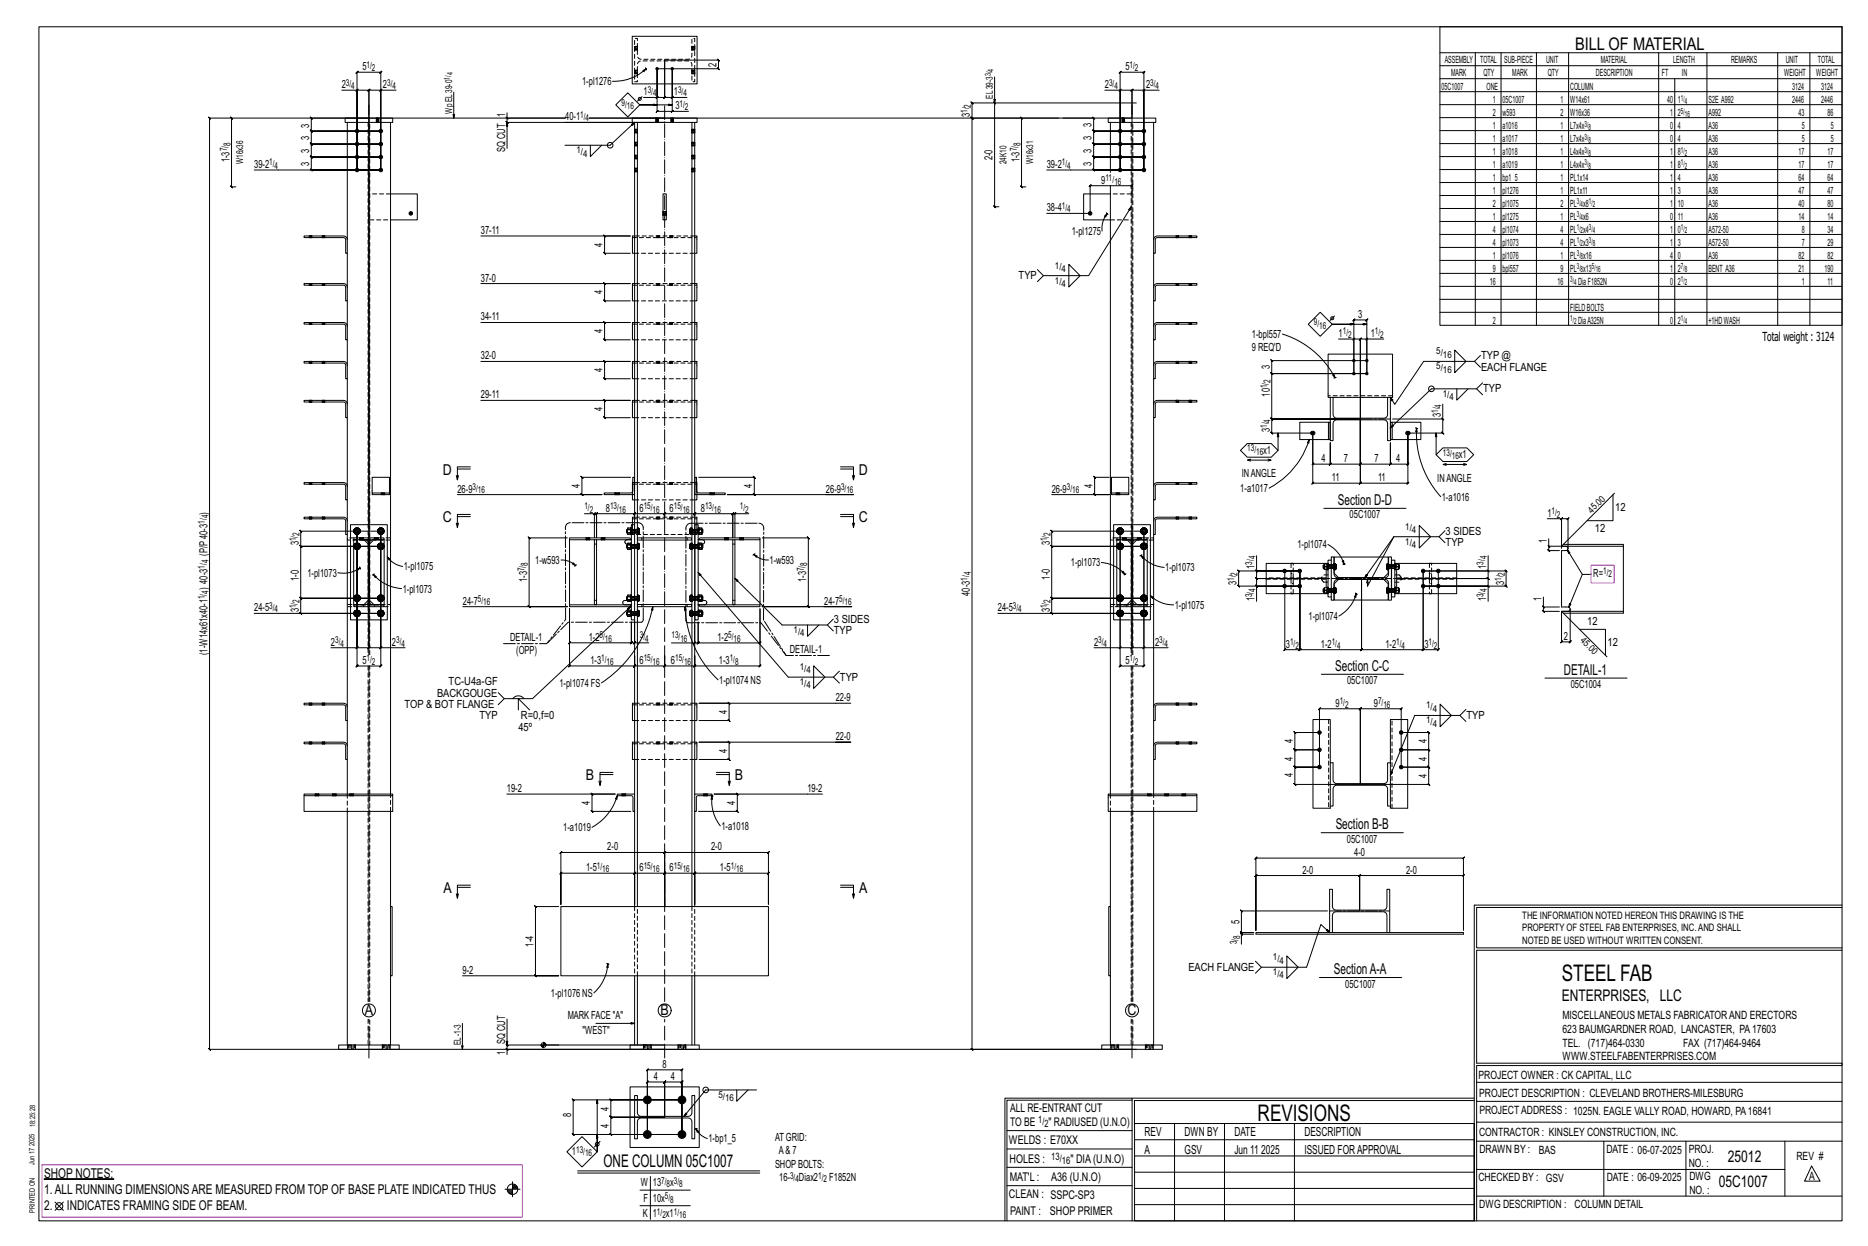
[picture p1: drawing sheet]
<svg xmlns="http://www.w3.org/2000/svg" width="914mm" height="610mm" viewBox="0 0 914 610" stroke-linecap="round" stroke-linejoin="round" font-family="sans-serif">
<defs><g id="words">
<g font-size="11.2">
<text x="764" y="480">STEEL FAB</text>
<text x="616" y="548">REVISIONS</text>
</g>
<g font-size="8.6">
<text x="771" y="24">BILL OF MATERIAL</text>
<text x="295" y="571">ONE COLUMN 05C1007</text>
</g>
<g font-size="7.9">
<text x="765" y="490">ENTERPRISES, LLC</text>
<text x="846" y="569">25012</text>
<text x="841" y="581">05C1007</text>
</g>
<g font-size="7.3">
<text x="217" y="232">D</text>
<text x="420" y="232">D</text>
<text x="655" y="247">Section D-D</text>
<text x="217" y="256">C</text>
<text x="420" y="256">C</text>
<text x="654" y="328">Section C-C</text>
<text x="766" y="330">DETAIL-1</text>
<text x="287" y="382">B</text>
<text x="360" y="382">B</text>
<text x="654" y="406">Section B-B</text>
<text x="217" y="437">A</text>
<text x="421" y="437">A</text>
<text x="653" y="477">SectionA-A</text>
<text x="179" y="497">A</text>
<text x="323" y="497">B</text>
<text x="552" y="497">C</text>
</g>
<g font-size="6.6">
<text x="22" y="576">SHOP NOTES:</text>
<text x="22" y="584">1.ALL RUNNING DIMENSIONSARE MEASURED FROM TOP OF BASE PLATE INDICATED THUS</text>
<text x="22" y="592">2.</text>
<text x="33" y="592">INDICATES FRAMING SIDE OF BEAM.</text>
</g>
<g font-size="6.1">
<text x="863" y="167">Total weight : 3124</text>
<text x="560" y="556">REV</text>
<text x="580" y="556">DWN BY</text>
<text x="604" y="556">DATE</text>
<text x="639" y="556">DESCRIPTION</text>
<text x="560" y="564">A</text>
<text x="580" y="564">GSV</text>
<text x="604" y="564">Jun 11</text>
<text x="617" y="564">2025</text>
<text x="639" y="564">ISSUED FORAPPROVAL</text>
</g>
<g font-size="5.9">
<text x="494" y="560">WELDS : E70XX</text>
<text x="494" y="569">HOLES :</text>
<text x="524" y="569">&quot; DIA(U.N.O)</text>
<text x="494" y="578">MAT'L :</text>
<text x="515" y="578">A36 (U.N.O)</text>
<text x="494" y="586">CLEAN : SSPC-SP3</text>
<text x="495" y="595">PAINT :</text>
<text x="514" y="595">SHOP PRIMER</text>
</g>
<g font-size="5.8">
<text x="494" y="544">ALL RE-ENTRANT CUT</text>
<text x="494" y="551">TO BE</text>
<text x="513" y="551">&quot; RADIUSED (U.N.O)</text>
</g>
<g font-size="5.6">
<text x="765" y="499">MISCELLANEOUS METALS FABRICATORAND ERECTORS</text>
<text x="765" y="505">623 BAUMGARDNER ROAD, LANCASTER, PA17603</text>
<text x="765" y="512">TEL. (717)464-0330</text>
<text x="824" y="512">FAX (717)464-9464</text>
<text x="765" y="519">WWW.STEELFABENTERPRISES.COM</text>
<text x="724" y="528">PROJECT OWNER : CK CAPITAL, LLC</text>
<text x="724" y="537">PROJECT DESCRIPTION : CLEVELAND BROTHERS-MILESBURG</text>
<text x="724" y="545">PROJECTADDRESS : 1025N. EAGLE VALLY ROAD, HOWARD, PA16841</text>
<text x="724" y="556">CONTRACTOR : KINSLEY CONSTRUCTION, INC.</text>
<text x="724" y="564">DRAWN BY :</text>
<text x="753" y="564">BAS</text>
<text x="786" y="564">DATE : 06-07-2025</text>
<text x="827" y="564">PROJ.</text>
<text x="879" y="568">REV #</text>
<text x="827" y="571">NO. :</text>
<text x="724" y="578">CHECKED BY : GSV</text>
<text x="787" y="578">DATE : 06-09-2025</text>
<text x="827" y="578">DWG</text>
<text x="886" y="578">A</text>
<text x="827" y="584">NO. :</text>
<text x="724" y="591">DWG DESCRIPTION : COLUMN DETAIL</text>
</g>
<g font-size="5.5">
<text x="177" y="34">5</text>
<text x="351" y="33" transform="rotate(-90 351 33)">2</text>
<text x="551" y="34">5</text>
<text x="285" y="42">1-pl1276</text>
<text x="167" y="43">2</text>
<text x="187" y="43">2</text>
<text x="315" y="47">1</text>
<text x="330" y="47">1</text>
<text x="541" y="43">2</text>
<text x="561" y="43">2</text>
<text x="331" y="53">3</text>
<text x="247" y="57" transform="rotate(-90 247 57)">1</text>
<text x="277" y="59">40-1</text>
<text x="475" y="57" transform="rotate(-90 475 57)">3</text>
<text x="151" y="63" transform="rotate(-90 151 63)">3</text>
<text x="534" y="62" transform="rotate(-90 534 62)">3</text>
<text x="151" y="68" transform="rotate(-90 151 68)">3</text>
<text x="534" y="68" transform="rotate(-90 534 68)">3</text>
<text x="151" y="75" transform="rotate(-90 151 75)">3</text>
<text x="247" y="74" transform="rotate(-90 247 74)">SQ CUT</text>
<text x="534" y="75" transform="rotate(-90 534 75)">3</text>
<text x="112" y="79" transform="rotate(-90 112 79)">1-3</text>
<text x="124" y="82">39-2</text>
<text x="151" y="81" transform="rotate(-90 151 81)">3</text>
<text x="486" y="78" transform="rotate(-90 486 78)">2-0</text>
<text x="499" y="79" transform="rotate(-90 499 79)">1-3</text>
<text x="512" y="82">39-2</text>
<text x="534" y="81" transform="rotate(-90 534 81)">3</text>
<text x="539" y="90">9</text>
<text x="512" y="103">38-4</text>
<text x="235" y="114">37-11</text>
<text x="525" y="115">1-pl1275</text>
<text x="295" y="121" transform="rotate(-90 295 121)">4</text>
<text x="235" y="138">37-0</text>
<text x="499" y="137">TYP</text>
<text x="295" y="144" transform="rotate(-90 295 144)">4</text>
<text x="665" y="156">3</text>
<text x="235" y="157">34-11</text>
<text x="295" y="163" transform="rotate(-90 295 163)">4</text>
<text x="613" y="165">1-bpl557</text>
<text x="655" y="165">1</text>
<text x="671" y="165">1</text>
<text x="613" y="172">9 REQ'D</text>
<text x="235" y="176">32-0</text>
<text x="725" y="176">TYP @</text>
<text x="295" y="182" transform="rotate(-90 295 182)">4</text>
<text x="622" y="181" transform="rotate(-90 622 181)">3</text>
<text x="725" y="181">EACH FLANGE</text>
<text x="235" y="195">29-11</text>
<text x="622" y="194" transform="rotate(-90 622 194)">10</text>
<text x="726" y="192">TYP</text>
<text x="295" y="201" transform="rotate(-90 295 201)">4</text>
<text x="705" y="204" transform="rotate(-90 705 204)">3</text>
<text x="622" y="211" transform="rotate(-90 622 211)">3</text>
<text x="618" y="222">x1</text>
<text x="647" y="226">4</text>
<text x="658" y="226">7</text>
<text x="673" y="226">7</text>
<text x="683" y="226">4</text>
<text x="714" y="224">x1</text>
<text x="608" y="233">INANGLE</text>
<text x="284" y="239" transform="rotate(-90 284 239)">4</text>
<text x="368" y="239" transform="rotate(-90 368 239)">4</text>
<text x="535" y="239" transform="rotate(-90 535 239)">4</text>
<text x="652" y="235">11</text>
<text x="675" y="235">11</text>
<text x="704" y="236">INANGLE</text>
<text x="224" y="241">26-9</text>
<text x="404" y="241">26-9</text>
<text x="515" y="241">26-9</text>
<text x="607" y="241">1-a1017</text>
<text x="706" y="245">1-a1016</text>
<text x="102" y="252" transform="rotate(-90 102 252)">)</text>
<text x="297" y="250">8</text>
<text x="313" y="250">6</text>
<text x="328" y="250">6</text>
<text x="343" y="250">8</text>
<text x="791" y="250">12</text>
<text x="661" y="254">05C1007</text>
<text x="757" y="253">1</text>
<text x="708" y="262">3 SIDES</text>
<text x="781" y="260">12</text>
<text x="146" y="267" transform="rotate(-90 146 267)">3</text>
<text x="514" y="267" transform="rotate(-90 514 267)">3</text>
<text x="635" y="268">1-pl1074</text>
<text x="708" y="267">TYP</text>
<text x="757" y="266" transform="rotate(-90 757 266)">1</text>
<text x="102" y="272" transform="rotate(-90 102 272)">(P/P40-3</text>
<text x="262" y="276">1-w593</text>
<text x="377" y="276">1-w593</text>
<text x="198" y="279">1-pl1075</text>
<text x="524" y="277">1-pl1073</text>
<text x="570" y="280">1-pl1073</text>
<text x="614" y="278" transform="rotate(-90 614 278)">1</text>
<text x="727" y="278" transform="rotate(-90 727 278)">1</text>
<text x="146" y="284" transform="rotate(-90 146 284)">1-0</text>
<text x="150" y="282">1-pl1073</text>
<text x="258" y="285" transform="rotate(-90 258 285)">1-3</text>
<text x="395" y="285" transform="rotate(-90 395 285)">1-3</text>
<text x="514" y="284" transform="rotate(-90 514 284)">1-0</text>
<text x="605" y="286" transform="rotate(-90 605 286)">3</text>
<text x="736" y="286" transform="rotate(-90 736 286)">3</text>
<text x="780" y="282">R=</text>
<text x="102" y="289" transform="rotate(-90 102 289)">) 40-3</text>
<text x="197" y="290">1-pl1073</text>
<text x="475" y="291" transform="rotate(-90 475 291)">40-3</text>
<text x="124" y="299">24-5</text>
<text x="146" y="300" transform="rotate(-90 146 300)">3</text>
<text x="227" y="296">24-7</text>
<text x="403" y="296">24-7</text>
<text x="488" y="299">24-5</text>
<text x="514" y="300" transform="rotate(-90 514 300)">3</text>
<text x="575" y="298">1-pl1075</text>
<text x="614" y="294" transform="rotate(-90 614 294)">1</text>
<text x="727" y="294" transform="rotate(-90 727 294)">1</text>
<text x="755" y="294" transform="rotate(-90 755 294)">1</text>
<text x="408" y="305">3 SIDES</text>
<text x="641" y="303">1-pl1074</text>
<text x="777" y="306">12</text>
<text x="408" y="310">TYP</text>
<text x="162" y="316">2</text>
<text x="192" y="316">2</text>
<text x="250" y="313">DETAIL-1</text>
<text x="288" y="314">1-2</text>
<text x="351" y="314">1-2</text>
<text x="536" y="316">2</text>
<text x="565" y="316">2</text>
<text x="629" y="317">3</text>
<text x="647" y="317">1-2</text>
<text x="678" y="317">1-2</text>
<text x="697" y="317">3</text>
<text x="765" y="313">2</text>
<text x="787" y="316">12</text>
<text x="102" y="320" transform="rotate(-90 102 320)">(1-W14x61x40-1</text>
<text x="253" y="320">(OPP)</text>
<text x="387" y="319">DETAIL-1</text>
<text x="177" y="325">5</text>
<text x="289" y="325">1-3</text>
<text x="313" y="325">6</text>
<text x="328" y="325">6</text>
<text x="352" y="325">1-3</text>
<text x="551" y="325">5</text>
<text x="220" y="335">TC-U4a-GF</text>
<text x="352" y="335">1-pl1074 NS</text>
<text x="411" y="333">TYP</text>
<text x="659" y="335">05C1007</text>
<text x="214" y="341">BACKGOUGE</text>
<text x="274" y="336">1-pl1074 FS</text>
<text x="769" y="337">05C1004</text>
<text x="198" y="346">TOP &amp; BOT FLANGE</text>
<text x="409" y="343">22-9</text>
<text x="654" y="346">9</text>
<text x="673" y="346">9</text>
<text x="235" y="352">TYP</text>
<text x="255" y="352">R=0,f=0</text>
<text x="356" y="349" transform="rotate(-90 356 349)">4</text>
<text x="718" y="352">TYP</text>
<text x="254" y="357">45º</text>
<text x="409" y="362">22-0</text>
<text x="633" y="364" transform="rotate(-90 633 364)">4</text>
<text x="698" y="364" transform="rotate(-90 698 364)">4</text>
<text x="356" y="368" transform="rotate(-90 356 368)">4</text>
<text x="633" y="372" transform="rotate(-90 633 372)">4</text>
<text x="698" y="372" transform="rotate(-90 698 372)">4</text>
<text x="633" y="380" transform="rotate(-90 633 380)">4</text>
<text x="698" y="381" transform="rotate(-90 698 381)">4</text>
<text x="248" y="388">19-2</text>
<text x="395" y="388">19-2</text>
<text x="289" y="394" transform="rotate(-90 289 394)">4</text>
<text x="360" y="394" transform="rotate(-90 360 394)">4</text>
<text x="276" y="407">1-a1019</text>
<text x="353" y="406">1-a1018</text>
<text x="659" y="412">05C1007</text>
<text x="297" y="416">2-0</text>
<text x="348" y="416">2-0</text>
<text x="663" y="419">4-0</text>
<text x="287" y="426">1-5</text>
<text x="313" y="426">6</text>
<text x="328" y="426">6</text>
<text x="352" y="426">1-5</text>
<text x="638" y="427">2-0</text>
<text x="688" y="427">2-0</text>
<text x="607" y="452" transform="rotate(-90 607 452)">5</text>
<text x="261" y="463" transform="rotate(-90 261 463)">1-4</text>
<text x="226" y="476">9-2</text>
<text x="582" y="475">EACH FLANGE</text>
<text x="658" y="483">05C1007</text>
<text x="270" y="488">1-pl1076 NS</text>
<text x="278" y="499">MARK FACE &quot;A&quot;</text>
<text x="285" y="506">&quot;WEST&quot;</text>
<text x="247" y="516" transform="rotate(-90 247 516)">1</text>
<text x="247" y="511" transform="rotate(-90 247 511)">SQ CUT</text>
<text x="324" y="522">8</text>
<text x="320" y="528">4</text>
<text x="328" y="528">4</text>
<text x="298" y="543" transform="rotate(-90 298 543)">4</text>
<text x="280" y="546" transform="rotate(-90 280 546)">8</text>
<text x="298" y="552" transform="rotate(-90 298 552)">4</text>
<text x="347" y="559">1-bp1_5</text>
<text x="379" y="558">AT GRID:</text>
<text x="280" y="565">1</text>
<text x="381" y="565">A&amp; 7</text>
<text x="379" y="571">SHOPBOLTS:</text>
<text x="314" y="580">W</text>
<text x="320" y="580">13</text>
<text x="328" y="580">x</text>
<text x="381" y="578">16-</text>
<text x="391" y="578">Diax2</text>
<text x="406" y="578">F1852N</text>
<text x="315" y="588">F</text>
<text x="320" y="588">10x</text>
<text x="315" y="596">K</text>
<text x="320" y="596">1</text>
<text x="326" y="596">x1</text>
</g>
<g font-size="5">
<text x="745" y="450">THE INFORMATION NOTED HEREON THIS DRAWING IS THE</text>
<text x="745" y="456">PROPERTY OF STEEL FAB ENTERPRISES, INC.AND SHALL</text>
<text x="745" y="462">NOTED BE USED WITHOUT WRITTEN CONSENT.</text>
<text x="508" y="550">1/</text>
<text x="511" y="551">2</text>
<text x="515" y="568">13/</text>
<text x="520" y="570">16</text>
</g>
<g font-size="4.9">
<text x="707" y="31">ASSEMBLY</text>
<text x="725" y="31">TOTAL</text>
<text x="736" y="31">SUB-PIECE</text>
<text x="757" y="31">UNIT</text>
<text x="784" y="31">MATERIAL</text>
<text x="819" y="31">LENGTH</text>
<text x="847" y="31">REMARKS</text>
<text x="874" y="31">UNIT</text>
<text x="890" y="31">TOTAL</text>
<text x="710" y="37">MARK</text>
<text x="726" y="37">QTY</text>
<text x="740" y="37">MARK</text>
<text x="758" y="37">QTY</text>
<text x="781" y="37">DESCRIPTION</text>
<text x="814" y="37">FT</text>
<text x="823" y="37">IN</text>
<text x="873" y="37">WEIGHT</text>
<text x="889" y="37">WEIGHT</text>
<text x="706" y="44">05C1007</text>
<text x="728" y="44">ONE</text>
<text x="769" y="44">COLUMN</text>
<text x="877" y="44">3124</text>
<text x="891" y="44">3124</text>
<text x="731" y="50">1</text>
<text x="736" y="50">05C1007</text>
<text x="764" y="50">1</text>
<text x="769" y="50">W14x61</text>
<text x="816" y="50">40</text>
<text x="821" y="50">1</text>
<text x="836" y="50">S2E A992</text>
<text x="877" y="50">2446</text>
<text x="891" y="50">2446</text>
<text x="731" y="57">2</text>
<text x="736" y="57">w593</text>
<text x="764" y="57">2</text>
<text x="769" y="57">W16x36</text>
<text x="818" y="57">1</text>
<text x="821" y="57">2</text>
<text x="836" y="57">A992</text>
<text x="880" y="57">43</text>
<text x="895" y="57">86</text>
<text x="731" y="63">1</text>
<text x="736" y="63">a1016</text>
<text x="764" y="63">1</text>
<text x="769" y="63">L7x4x</text>
<text x="818" y="63">0</text>
<text x="821" y="63">4</text>
<text x="836" y="63">A36</text>
<text x="882" y="63">5</text>
<text x="896" y="63">5</text>
<text x="731" y="69">1</text>
<text x="736" y="69">a1017</text>
<text x="764" y="69">1</text>
<text x="769" y="69">L7x4x</text>
<text x="818" y="69">0</text>
<text x="821" y="69">4</text>
<text x="836" y="69">A36</text>
<text x="882" y="69">5</text>
<text x="896" y="69">5</text>
<text x="731" y="76">1</text>
<text x="736" y="76">a1018</text>
<text x="764" y="76">1</text>
<text x="769" y="76">L4x4x</text>
<text x="818" y="76">1</text>
<text x="821" y="76">8</text>
<text x="836" y="76">A36</text>
<text x="880" y="76">17</text>
<text x="895" y="76">17</text>
<text x="731" y="82">1</text>
<text x="736" y="82">a1019</text>
<text x="764" y="82">1</text>
<text x="769" y="82">L4x4x</text>
<text x="818" y="82">1</text>
<text x="821" y="82">8</text>
<text x="836" y="82">A36</text>
<text x="880" y="82">17</text>
<text x="895" y="82">17</text>
<text x="731" y="88">1</text>
<text x="736" y="88">bp1_5</text>
<text x="764" y="88">1</text>
<text x="769" y="88">PL1x14</text>
<text x="818" y="88">1</text>
<text x="821" y="88">4</text>
<text x="836" y="88">A36</text>
<text x="880" y="88">64</text>
<text x="895" y="88">64</text>
<text x="731" y="95">1</text>
<text x="736" y="95">pl1276</text>
<text x="764" y="95">1</text>
<text x="769" y="95">PL1x11</text>
<text x="818" y="95">1</text>
<text x="821" y="95">3</text>
<text x="836" y="95">A36</text>
<text x="880" y="95">47</text>
<text x="895" y="95">47</text>
<text x="731" y="101">2</text>
<text x="736" y="101">pl1075</text>
<text x="764" y="101">2</text>
<text x="769" y="101">PL x8</text>
<text x="818" y="101">1</text>
<text x="821" y="101">10</text>
<text x="836" y="101">A36</text>
<text x="880" y="101">40</text>
<text x="895" y="101">80</text>
<text x="731" y="107">1</text>
<text x="736" y="107">pl1275</text>
<text x="764" y="107">1</text>
<text x="769" y="107">PL x6</text>
<text x="818" y="107">0</text>
<text x="821" y="107">11</text>
<text x="836" y="107">A36</text>
<text x="880" y="107">14</text>
<text x="895" y="107">14</text>
<text x="731" y="114">4</text>
<text x="736" y="114">pl1074</text>
<text x="764" y="114">4</text>
<text x="769" y="114">PL x4</text>
<text x="818" y="114">1</text>
<text x="821" y="114">0</text>
<text x="836" y="114">A572-50</text>
<text x="882" y="114">8</text>
<text x="895" y="114">34</text>
<text x="731" y="120">4</text>
<text x="736" y="120">pl1073</text>
<text x="764" y="120">4</text>
<text x="769" y="120">PL x3</text>
<text x="818" y="120">1</text>
<text x="821" y="120">3</text>
<text x="836" y="120">A572-50</text>
<text x="882" y="120">7</text>
<text x="895" y="120">29</text>
<text x="731" y="127">1</text>
<text x="736" y="127">pl1076</text>
<text x="764" y="127">1</text>
<text x="769" y="127">PL x16</text>
<text x="818" y="127">4</text>
<text x="821" y="127">0</text>
<text x="836" y="127">A36</text>
<text x="880" y="127">82</text>
<text x="895" y="127">82</text>
<text x="731" y="133">9</text>
<text x="736" y="133">bpl557</text>
<text x="764" y="133">9</text>
<text x="769" y="133">PL x13</text>
<text x="818" y="133">1</text>
<text x="821" y="133">2</text>
<text x="836" y="133">BENT A36</text>
<text x="880" y="133">21</text>
<text x="893" y="133">190</text>
<text x="729" y="139">16</text>
<text x="762" y="139">16</text>
<text x="772" y="139">DiaF1852N</text>
<text x="818" y="139">0</text>
<text x="821" y="139">2</text>
<text x="882" y="139">1</text>
<text x="895" y="139">11</text>
<text x="769" y="152">FIELDBOLTS</text>
<text x="731" y="158">2</text>
<text x="772" y="158">DiaA325N</text>
<text x="818" y="158">0</text>
<text x="821" y="158">2</text>
<text x="836" y="158">+1HDWASH</text>
</g>
<g font-size="4.7">
<text x="179" y="33">1/</text>
<text x="182" y="35">2</text>
<text x="553" y="33">1/</text>
<text x="556" y="35">2</text>
<text x="169" y="42">3/</text>
<text x="190" y="42">3/</text>
<text x="543" y="42">3/</text>
<text x="563" y="42">3/</text>
<text x="172" y="44">4</text>
<text x="192" y="44">4</text>
<text x="317" y="45">3/</text>
<text x="320" y="47">4</text>
<text x="332" y="45">3/</text>
<text x="335" y="47">4</text>
<text x="546" y="44">4</text>
<text x="566" y="44">4</text>
<text x="304" y="52">9/</text>
<text x="307" y="53">16</text>
<text x="333" y="52">1/</text>
<text x="335" y="54">2</text>
<text x="475" y="53" transform="rotate(-90 475 53)">2</text>
<text x="486" y="48" transform="rotate(-90 486 48)">EL39-3</text>
<text x="221" y="56" transform="rotate(-90 221 56)">Wp EL39-0</text>
<text x="284" y="58">1/</text>
<text x="287" y="59">4</text>
<text x="474" y="55" transform="rotate(-90 474 55)">1/</text>
<text x="113" y="72" transform="rotate(-90 113 72)">8</text>
<text x="499" y="72" transform="rotate(-90 499 72)">8</text>
<text x="111" y="74" transform="rotate(-90 111 74)">7/</text>
<text x="282" y="75">1/</text>
<text x="285" y="77">4</text>
<text x="498" y="74" transform="rotate(-90 498 74)">7/</text>
<text x="119" y="80" transform="rotate(-90 119 80)">W16x36</text>
<text x="132" y="81">1/</text>
<text x="134" y="83">4</text>
<text x="493" y="80" transform="rotate(-90 493 80)">24K10</text>
<text x="506" y="80" transform="rotate(-90 506 80)">W16x31</text>
<text x="520" y="81">1/</text>
<text x="522" y="83">4</text>
<text x="541" y="89">11/</text>
<text x="545" y="90">16</text>
<text x="520" y="102">1/</text>
<text x="522" y="104">4</text>
<text x="516" y="131">1/</text>
<text x="520" y="133">4</text>
<text x="516" y="139">1/</text>
<text x="520" y="140">4</text>
<text x="643" y="159">9/</text>
<text x="646" y="161">16</text>
<text x="657" y="164">1/</text>
<text x="660" y="165">2</text>
<text x="673" y="164">1/</text>
<text x="676" y="165">2</text>
<text x="703" y="173">5/</text>
<text x="706" y="175">16</text>
<text x="703" y="181">5/</text>
<text x="706" y="182">16</text>
<text x="620" y="190" transform="rotate(-90 620 190)">1/</text>
<text x="622" y="187" transform="rotate(-90 622 187)">2</text>
<text x="706" y="194">1/</text>
<text x="710" y="196">4</text>
<text x="704" y="202" transform="rotate(-90 704 202)">1/</text>
<text x="706" y="199" transform="rotate(-90 706 199)">4</text>
<text x="620" y="209" transform="rotate(-90 620 209)">1/</text>
<text x="622" y="207" transform="rotate(-90 622 207)">4</text>
<text x="611" y="221">13/</text>
<text x="615" y="223">16</text>
<text x="706" y="223">13/</text>
<text x="711" y="225">16</text>
<text x="231" y="240">3/</text>
<text x="412" y="240">3/</text>
<text x="522" y="240">3/</text>
<text x="234" y="241">16</text>
<text x="414" y="241">16</text>
<text x="525" y="241">16</text>
<text x="286" y="249">1/</text>
<text x="289" y="251">2</text>
<text x="299" y="249">13/</text>
<text x="303" y="251">16</text>
<text x="315" y="249">15/</text>
<text x="319" y="251">16</text>
<text x="330" y="249">15/</text>
<text x="334" y="251">16</text>
<text x="345" y="249">13/</text>
<text x="349" y="251">16</text>
<text x="362" y="249">1/</text>
<text x="365" y="251">2</text>
<text x="759" y="252">1/</text>
<text x="779" y="251" transform="rotate(-45 779 251)">45.0</text>
<text x="100" y="256" transform="rotate(-90 100 256)">1/</text>
<text x="102" y="254" transform="rotate(-90 102 254)">4</text>
<text x="762" y="253">2</text>
<text x="147" y="262" transform="rotate(-90 147 262)">2</text>
<text x="514" y="262" transform="rotate(-90 514 262)">2</text>
<text x="688" y="259">1/</text>
<text x="691" y="261">4</text>
<text x="145" y="265" transform="rotate(-90 145 265)">1/</text>
<text x="513" y="265" transform="rotate(-90 513 265)">1/</text>
<text x="688" y="266">1/</text>
<text x="691" y="268">4</text>
<text x="102" y="276" transform="rotate(-90 102 276)">4</text>
<text x="615" y="274" transform="rotate(-90 615 274)">4</text>
<text x="728" y="274" transform="rotate(-90 728 274)">4</text>
<text x="100" y="278" transform="rotate(-90 100 278)">1/</text>
<text x="257" y="279" transform="rotate(-90 257 279)">7/</text>
<text x="258" y="277" transform="rotate(-90 258 277)">8</text>
<text x="393" y="279" transform="rotate(-90 393 279)">7/</text>
<text x="395" y="277" transform="rotate(-90 395 277)">8</text>
<text x="475" y="281" transform="rotate(-90 475 281)">4</text>
<text x="606" y="282" transform="rotate(-90 606 282)">2</text>
<text x="613" y="276" transform="rotate(-90 613 276)">3/</text>
<text x="726" y="276" transform="rotate(-90 726 276)">3/</text>
<text x="737" y="282" transform="rotate(-90 737 282)">2</text>
<text x="785" y="281">1/</text>
<text x="474" y="284" transform="rotate(-90 474 284)">1/</text>
<text x="604" y="284" transform="rotate(-90 604 284)">1/</text>
<text x="735" y="284" transform="rotate(-90 735 284)">1/</text>
<text x="787" y="283">2</text>
<text x="100" y="293" transform="rotate(-90 100 293)">1/</text>
<text x="102" y="291" transform="rotate(-90 102 291)">4</text>
<text x="613" y="292" transform="rotate(-90 613 292)">3/</text>
<text x="615" y="290" transform="rotate(-90 615 290)">4</text>
<text x="726" y="292" transform="rotate(-90 726 292)">3/</text>
<text x="728" y="290" transform="rotate(-90 728 290)">4</text>
<text x="132" y="298">3/</text>
<text x="134" y="300">4</text>
<text x="145" y="298" transform="rotate(-90 145 298)">1/</text>
<text x="147" y="295" transform="rotate(-90 147 295)">2</text>
<text x="234" y="295">5/</text>
<text x="237" y="296">16</text>
<text x="411" y="295">5/</text>
<text x="413" y="296">16</text>
<text x="496" y="298">3/</text>
<text x="498" y="300">4</text>
<text x="513" y="298" transform="rotate(-90 513 298)">1/</text>
<text x="514" y="295" transform="rotate(-90 514 295)">2</text>
<text x="388" y="310">1/</text>
<text x="392" y="311">4</text>
<text x="164" y="315">3/</text>
<text x="167" y="316">4</text>
<text x="194" y="315">3/</text>
<text x="197" y="316">4</text>
<text x="294" y="312">5/</text>
<text x="296" y="314">16</text>
<text x="313" y="312">3/</text>
<text x="316" y="314">4</text>
<text x="329" y="312">13/</text>
<text x="333" y="314">16</text>
<text x="357" y="312">5/</text>
<text x="359" y="314">16</text>
<text x="538" y="315">3/</text>
<text x="540" y="316">4</text>
<text x="567" y="315">3/</text>
<text x="570" y="316">4</text>
<text x="631" y="316">1/</text>
<text x="634" y="317">2</text>
<text x="652" y="316">1/</text>
<text x="655" y="317">4</text>
<text x="683" y="316">1/</text>
<text x="686" y="317">4</text>
<text x="699" y="316">1/</text>
<text x="702" y="317">2</text>
<text x="773" y="314" transform="rotate(45 773 314)">45.0</text>
<text x="179" y="324">1/</text>
<text x="294" y="324">1/</text>
<text x="315" y="324">15/</text>
<text x="330" y="324">15/</text>
<text x="357" y="324">1/</text>
<text x="553" y="324">1/</text>
<text x="182" y="325">2</text>
<text x="297" y="325">16</text>
<text x="319" y="325">16</text>
<text x="335" y="325">16</text>
<text x="360" y="325">8</text>
<text x="391" y="328">1/</text>
<text x="395" y="329">4</text>
<text x="556" y="325">2</text>
<text x="391" y="335">1/</text>
<text x="395" y="337">4</text>
<text x="656" y="345">1/</text>
<text x="658" y="346">2</text>
<text x="675" y="345">7/</text>
<text x="677" y="346">16</text>
<text x="698" y="347">1/</text>
<text x="698" y="354">1/</text>
<text x="701" y="348">4</text>
<text x="701" y="356">4</text>
<text x="292" y="425">1/</text>
<text x="315" y="425">15/</text>
<text x="330" y="425">15/</text>
<text x="358" y="425">1/</text>
<text x="295" y="427">16</text>
<text x="319" y="427">16</text>
<text x="334" y="427">16</text>
<text x="360" y="427">16</text>
<text x="605" y="462" transform="rotate(-90 605 462)">3/</text>
<text x="607" y="459" transform="rotate(-90 607 459)">8</text>
<text x="623" y="470">1/</text>
<text x="626" y="471">4</text>
<text x="623" y="477">1/</text>
<text x="626" y="479">4</text>
<text x="226" y="511" transform="rotate(-90 226 511)">EL-1-3</text>
<text x="352" y="537">5/</text>
<text x="355" y="539">16</text>
<text x="282" y="564">13/</text>
<text x="286" y="566">16</text>
<text x="324" y="579">7/</text>
<text x="326" y="581">8</text>
<text x="330" y="579">3/</text>
<text x="332" y="581">8</text>
<text x="387" y="577">3/</text>
<text x="389" y="578">4</text>
<text x="401" y="577">1/</text>
<text x="403" y="578">2</text>
<text x="325" y="587">5/</text>
<text x="328" y="588">8</text>
<text x="322" y="594">1/</text>
<text x="324" y="596">2</text>
<text x="330" y="594">1/</text>
<text x="332" y="596">16</text>
</g>
<g font-size="4.2">
<text x="823" y="49">1/</text>
<text x="825" y="51">4</text>
<text x="823" y="56">5/</text>
<text x="825" y="57">16</text>
<text x="776" y="62">3/</text>
<text x="778" y="63">8</text>
<text x="776" y="68">3/</text>
<text x="778" y="70">8</text>
<text x="776" y="75">3/</text>
<text x="778" y="76">8</text>
<text x="823" y="75">1/</text>
<text x="825" y="76">2</text>
<text x="776" y="81">3/</text>
<text x="778" y="82">8</text>
<text x="823" y="81">1/</text>
<text x="825" y="82">2</text>
<text x="772" y="100">3/</text>
<text x="774" y="101">4</text>
<text x="778" y="100">1/</text>
<text x="780" y="101">2</text>
<text x="772" y="106">3/</text>
<text x="774" y="108">4</text>
<text x="772" y="113">1/</text>
<text x="778" y="113">3/</text>
<text x="823" y="113">1/</text>
<text x="772" y="119">1/</text>
<text x="774" y="114">2</text>
<text x="778" y="119">3/</text>
<text x="780" y="114">4</text>
<text x="825" y="114">2</text>
<text x="772" y="125">3/</text>
<text x="774" y="121">2</text>
<text x="780" y="121">8</text>
<text x="772" y="132">3/</text>
<text x="774" y="127">8</text>
<text x="779" y="132">5/</text>
<text x="823" y="132">7/</text>
<text x="774" y="133">8</text>
<text x="781" y="133">16</text>
<text x="825" y="133">8</text>
<text x="769" y="138">3/</text>
<text x="770" y="140">4</text>
<text x="823" y="138">1/</text>
<text x="825" y="140">2</text>
<text x="769" y="157">1/</text>
<text x="770" y="159">2</text>
<text x="823" y="157">1/</text>
<text x="825" y="159">4</text>
</g>
<g font-size="4">
<text x="486" y="35" transform="rotate(-90 486 35)">4</text>
<text x="220" y="39" transform="rotate(-90 220 39)">1/</text>
<text x="222" y="37" transform="rotate(-90 222 37)">4</text>
<text x="485" y="37" transform="rotate(-90 485 37)">3/</text>
</g>
<g font-size="3.7">
<text x="17" y="551" transform="rotate(-90 17 551)">18:25:28</text>
<text x="17" y="561" transform="rotate(-90 17 561)">2025</text>
<text x="17" y="570" transform="rotate(-90 17 570)">Jun 17</text>
<text x="17" y="593" transform="rotate(-90 17 593)">PRINTED ON</text>
</g>
</g></defs>
<g fill="#000" stroke="#000" stroke-width=".49">
<path d="M22 577h34z"/>
<circle cx="322" cy="34" r=".6"/>
<circle cx="329" cy="34" r=".6"/>
<circle cx="175" cy="77" r=".9"/>
<circle cx="175" cy="70" r=".9"/>
<circle cx="175" cy="64" r=".9"/>
<circle cx="186" cy="64" r=".9"/>
<circle cx="186" cy="70" r=".9"/>
<circle cx="186" cy="77" r=".9"/>
<circle cx="548" cy="77" r=".9"/>
<circle cx="548" cy="70" r=".9"/>
<circle cx="548" cy="64" r=".9"/>
<circle cx="560" cy="64" r=".9"/>
<circle cx="560" cy="70" r=".9"/>
<circle cx="560" cy="77" r=".9"/>
<circle cx="175" cy="83" r=".9"/>
<circle cx="186" cy="83" r=".9"/>
<circle cx="548" cy="83" r=".9"/>
<circle cx="560" cy="83" r=".9"/>
<circle cx="201" cy="104" r=".9"/>
<circle cx="534" cy="104" r=".9"/>
<circle cx="663" cy="176" r=".6"/>
<circle cx="669" cy="176" r=".6"/>
<circle cx="663" cy="183" r=".6"/>
<circle cx="669" cy="183" r=".6"/>
<circle cx="643" cy="212" r="1"/>
<circle cx="689" cy="212" r="1"/>
<circle cx="629" cy="279" r=".9"/>
<circle cx="636" cy="279" r=".9"/>
<circle cx="697" cy="279" r=".9"/>
<circle cx="704" cy="279" r=".9"/>
<circle cx="629" cy="287" r=".9"/>
<circle cx="636" cy="287" r=".9"/>
<circle cx="697" cy="287" r=".9"/>
<circle cx="704" cy="287" r=".9"/>
<circle cx="646" cy="358" r=".9"/>
<circle cx="686" cy="358" r=".9"/>
<circle cx="646" cy="375" r=".9"/>
<circle cx="646" cy="367" r=".9"/>
<circle cx="686" cy="367" r=".9"/>
<circle cx="686" cy="375" r=".9"/>
<circle cx="317" cy="538" r="1.9"/>
<circle cx="334" cy="538" r="1.9"/>
<circle cx="317" cy="555" r="1.9"/>
<circle cx="334" cy="555" r="1.9"/>
</g>
<g fill="none" stroke="#000" stroke-width=".49">
<path d="M19 13h883v584h-883zM309 18h32v23h-32zM705 13h197v146h-197zM311 34h.1M311 36h.1M311 23h.1M311 24h.1M312 34h.1M312 36h.1M312 23h.1M312 24h.1M315 35l1-1-1 1z"/>
<path d="M316 33v1M316 34a23 23 0 0 1-16 6M316 34h.1M325 29h27h-1l1 1v-1v5l-1-1 1 1h-30M325 29v19l1-1-1 1h4M325 29v19l1-1-1 1h-3M339 34h.1M339 36h.1M339 23h.1M339 24h.1M340 34h.1M340 36h.1"/>
<path d="M340 23h.1M340 24h.1M487 38v63h-1l1 1v-1h2M705 26h197M705 32h197M705 39h197M722 26v133M735 26v133M752 26v133M768 26v133M812 26v133M820 39v120"/>
<path d="M836 26v133M870 26v133M886 26v133M113 57l1 1zM113 58v33l1 1-1-1h2M167 44h8v39v-48l-1 1 1-1h11v1l1-1h-1v48v-39h8M169 58h23v2h-23zM170 60v57M174 45l1-1zM175 44h6l-1 1 1-1v213M181 58h-29v-1l1 1h-1v6l1 1-1-1h34h-34l1 1-1-1v6l1 1-1-1h34h-34l1 1-1-1v7v-1l1 1h-1h34h-34v-1l1 1h-1v6l1 1-1-1h34h-62M184 58h.1"/>
<path d="M184 60h.1M185 58h.1M185 60h.1M186 44h1l-1 1zM186 44h-5l-1 1 1-1v213M191 60v329M222 45v13M248 57l1 1zM248 55v3h29h-174l-1-1 1 1v455h-1l1 1v-1h451M248 58v2v-1l1 1h-1h77M248 60v13M277 60h31"/>
<path d="M288 58h266M301 51l6-6 6 6-6 6zM309 58h32v2h-32zM312 60v384M314 47l-2 2M315 48h7v-14v20l-1 1 1-1h7M321 58h.1M321 60h.1M321 48l1-1zM322 51h-9h16M322 58h.1M322 60h.1"/>
<path d="M328 58h.1M328 60h.1M329 48l1-1zM329 54h1l-1 1zM330 58h.1M330 60h.1M336 48h-7v-14v20h8M339 60v384M340 60v329M475 57l1 1zM486 50l1 1zM500 57l1 1z"/>
<path d="M500 58v33l1 1-1-1h2M518 58h-42l-1-1 1 1v455h-1l1 1v-1h80M520 58h15v-1l1 1h-1v6l1 1-1-1h25h-25l1 1-1-1v6l1 1-1-1h25h-25l1 1-1-1v7v-1l1 1h-1h25h-25v-1l1 1h-1v6l1 1-1-1h25h-48M541 44h7v39v-48v1l1-1h-1h12l-1 1 1-1v48v-39h7M542 58h24v2h-24zM544 60v24M548 44v1l1-1zM548 44h6v1l1-1h-1v14M549 58h.1M549 60h.1M550 58h.1M550 60h.1"/>
<path d="M556 50h-80h-1l1 1v-1v8M559 45l1-1zM560 44h-6h1l-1 1v-1v14M565 60v57M705 45h197M705 51h197M705 58h197M277 71h22l12-11-1 1h-1l2-1v329M289 71v6l6-6M311 63h.1M311 65h.1M311 70h.1"/>
<path d="M311 71h.1M311 76h.1M311 78h.1M312 63h.1M312 65h.1M312 70h.1M312 71h.1M312 76h.1M312 78h.1M339 63h.1M339 65h.1M339 70h.1"/>
<path d="M339 71h.1M339 76h.1M339 78h.1M340 63h.1M340 65h.1M340 70h.1M340 71h.1M340 76h.1M340 78h.1M705 64h197M705 70h197M705 77h197"/>
<path d="M191 95h13v13h-13M311 82h.1M311 84h.1M312 82h.1M312 84h.1M325 95h1v13h-1zM339 82h.1M339 84h.1M340 82h.1M340 84h.1M544 95h-14v13h14M544 91v298"/>
<path d="M554 95v-4l1-1-1 1h-20v-1l-1 1h1v13h-22M705 83h197M705 89h197M705 96h197M149 115l20 1 1 1v7h-1v-7l-1-1h-19zM151 115h.1M151 116h.1M153 115h.1M153 116h.1M158 115h.1M158 116h.1M159 115h.1"/>
<path d="M159 116h.1M235 115h74h-13h-1l1 1v-1v9l-1-1 1 1h13M311 115h-1v9h1M322 115h.1M322 116h.1M323 115h.1M323 116h.1M325 104h.1M325 105h.1M326 104h.1M326 105h.1M328 115h.1"/>
<path d="M328 116h.1M329 115h.1M329 116h.1M340 115h1v9h-1M541 106l1-1-1 1zM542 104v1M542 105a12 12 0 0 0-3 8M542 105h.1M554 101l-21 34h-22l-3-3M565 116l2-1h19v1h-20v1v7h-1v-7zM576 115h.1M576 116h.1"/>
<path d="M577 115h.1M577 116h.1M582 115h.1M582 116h.1M583 115h.1M583 116h.1M705 102h197M705 108h197M705 115h197M149 139h20l1 1v7h-1v-6l-1-1h-19zM151 139h.1M151 140h.1"/>
<path d="M153 139h.1M153 140h.1M158 139h.1M158 140h.1M159 139h.1M159 140h.1M170 124v17M235 139h74h-13l-1-1 1 1v8h-1l1 1v-1h13M311 139h-1v8h1M322 139h.1M322 140h.1M323 139h.1"/>
<path d="M323 140h.1M328 139h.1M328 140h.1M329 139h.1M329 140h.1M340 139h1v8h-1M511 135l-3 3M523 129l6 6-6 5zM565 124v17M565 139h2h19v1h-20v1v6h-1v-6zM576 139h.1M576 140h.1"/>
<path d="M577 139h.1M577 140h.1M582 139h.1M582 140h.1M583 139h.1M583 140h.1M705 121h197M705 127h197M705 134h197M149 158h20l1 1v7h-1v-6l-1-1h-19zM151 158h.1M151 159h.1"/>
<path d="M153 158h.1M153 159h.1M158 158h.1M158 159h.1M159 158h.1M159 159h.1M170 147v13M235 158h74h-13l-1-1 1 1v8h-1l1 1v-1h13M311 158h-1v8h1M322 158h.1M322 159h.1M323 158h.1"/>
<path d="M323 159h.1M328 158h.1M328 159h.1M329 158h.1M329 159h.1M340 158h1v8h-1M565 147v13M565 158h2h19v1h-20v1v6h-1v-6zM576 158h.1M576 159h.1M577 158h.1M577 159h.1"/>
<path d="M582 158h.1M582 159h.1M583 158h.1M583 159h.1M646 153l6 6-6 6-6-6zM653 155l-2 2M663 159h-11h17M705 140h197M705 146h197M705 153h197M149 177h20l1 1v7h-1v-6l-1-1h-19zM151 177h.1"/>
<path d="M151 178h.1M153 177h.1M153 178h.1M158 177h.1M158 178h.1M159 177h.1M159 178h.1M170 166v13M235 177h74h-13l-1-1 1 1v8h-1l1 1v-1h13M311 177h-1v8h1M322 177h.1M322 178h.1"/>
<path d="M323 177h.1M323 178h.1M328 177h.1M328 178h.1M329 177h.1M329 178h.1M340 177h1v8h-1M565 166v13M565 177h2h19v1h-20v1v6h-1v-6zM576 177h.1M576 178h.1M577 177h.1"/>
<path d="M577 178h.1M582 177h.1M582 178h.1M583 177h.1M583 178h.1M628 163a44 44 0 0 1 25 22M655 166h8v17v-26h-1l1-1v1h6l1-1-1 1v26h-46l-1-1 1 1v-7v1l-1-1h1h46M663 166h3h-1l1-1v1v61l-1 1 1-1h-15h1l-1 1v-1v-10v10h1l-1 1v-1h-8l-1 1 1-1v-15h-20l-1-1 1 1v-7v1l-1-1h1h43h-43v1l-1-1h1v-22l-1-1 1 1h46v-17h8M663 165l-1 1zM669 166l1-1-1 1zM669 166h-3v-1l-1 1h1v61l-1 1 1-1h15l-1 1 1-1v-10v10l-1 1 1-1h8v1l1-1h-1v-15v24h1l-1 1v-1h-23l-1 1 1-1v-31v31l-1 1 1-1h-23l-1 1 1-1v-24M712 171l6 6-6 5z"/>
<path d="M722 177l3 3M725 174l-3 3h-25l-14 21-2-4 1 2h-1v-2h-28M149 196h20l1 1v7h-1v-6l-1-1h-19zM151 196h.1M151 197h.1M153 196h.1M153 197h.1M158 196h.1M158 197h.1M159 196h.1M159 197h.1M170 185v13"/>
<path d="M235 196h74h-13l-1-1 1 1v8h-1l1 1v-1h13M311 196h-1v8h1M322 196h.1M322 197h.1M323 196h.1M323 197h.1M328 196h.1M328 197h.1M329 196h.1M329 197h.1M340 196h1v8h-1M565 185v13"/>
<path d="M565 196h2h19v1h-20v1v6h-1v-6zM576 196h.1M576 197h.1M577 196h.1M577 197h.1M582 196h.1M582 197h.1M583 196h.1M583 197h.1M651 194h-1v-21h32v21h-1v22h-2v-9v-1l-2-1-23 1-1 1v9h-2v-22h2v9v1l1 1 24-1 1-1v-9M652 183h1v2zM653 185h.1"/>
<path d="M654 185h-1M706 198v7h-24M713 190v6l6-6M723 190l3 3M726 187l-3 3h-22l-20 19M170 204v34M565 204v34M626 212v8M641 215v2h-1zM641 215a40 40 0 0 1-20 24M650 207h1v8h-1zM650 207h-14v8h14"/>
<path d="M681 207h1v8h-1zM682 207h14v8h-14M693 209v1M693 210l1 1h-1zM693 210a46 46 0 0 0 12 33M693 210h1M703 212v10M706 205l1 1zM706 205v7v-1l1 1h-1h-17M149 236h20l1 1v8h-1v-7l-1-1h-19zM151 236h.1M151 237h.1"/>
<path d="M153 236h.1M153 237h.1M158 236h.1M158 237h.1M159 236h.1M159 237h.1M223 233l1 2M224 229h6M230 228h-6v7v-2M309 234h-24l-1-1 1 1v8l-1-1 1 1h10h-71M310 236v5M311 236h.1"/>
<path d="M322 236h.1M322 237h.1M323 236h.1M323 237h.1M328 236h.1M328 237h.1M329 236h.1M329 237h.1M340 236h.1M340 234h1v6l1 1h13v1h-15zM341 236v5M342 234h27v-1l1 1h-1v8v-1l1 1h-1h-13h62h-14"/>
<path d="M411 228h7v7v-2M411 229h7M417 233l1 2M543 234h-7l-1-1 1 1v8l-1-1 1 1h7h-28M565 237l2-1h19v1h-20v1v7h-1v-7zM576 236h.1M576 237h.1M577 236h.1M577 237h.1M582 236h.1M582 237h.1M583 236h.1"/>
<path d="M583 237h.1M607 220l4-3h11l4 3-4 4h-11zM611 225l1 1M612 225h-1h11M621 225h1l-1 1M703 222l3-3h12l3 3-3 4h-12zM706 227h12l-2 1M708 227h-2l2 1M716 227h2M149 253h20l1 1v8h-1v-7l-1-1h-19zM151 253h.1M151 254h.1"/>
<path d="M153 253h.1M153 254h.1M158 253h.1M158 254h.1M159 253h.1M159 254h.1M170 245v10M172 257h18v46h-18zM174 259h2v1v1h-2l-1-1zM181 257v60v-1l-1 1h1h-6M181 257v60h-1l1-1v1h5M182 241h9v1h-9z"/>
<path d="M182 241v-7h9v7M186 259h1l1 1-1 1h-1l-1-1zM186 260h-39v-1l1 1h-1v7l1 1-1-1h39h-39l1 1-1-1v26v-1l1 1h-1h39h-39v-1l1 1h-1v7l1 1-1-1h39h-62M223 256l1 2M224 253h6M230 252h-6v6v-2M286 251h5v12M290 252l1-1zM291 251h1v1l1-1h-1v12v-12v1l1-1h-1h19l-1 1 1-1v1v-1l-1 1 1-1h14v1l1-1h-1v3M296 241h13l1-1v-6h1v8h-15zM301 241h.1M301 242h.1"/>
<path d="M303 241h.1M303 242h.1M307 259v2h2M307 259h2M309 258v3zM309 258h-2v3h2M309 259h.1M310 242v3h1M311 259h.1M311 253h-1v4M311 257h-2v46h2M312 260l1 1"/>
<path d="M312 259l1 1M312 258l1 1M312 259h.1M313 258v1M313 259l-1-1v3h1M322 253h.1M322 254h.1M323 253h.1M323 254h.1M328 253h.1M328 254h.1M329 253h.1"/>
<path d="M329 254h.1M338 260l1 1M338 259l1 1M338 259v-1l1 1M338 258h1l-1 1v2M339 259h.1M340 253h1v4M340 259h.1M340 257h2v46h-2zM341 242v3h-1M342 259h.1M342 258v3z"/>
<path d="M342 258h2v1M344 259v2v-2h-2M348 241h.1M348 242h.1M350 241h.1M350 242h.1M360 251l-1 1zM360 251h-1l-1 1 1-1v12v-12l-1 1 1-1h-19h1l-1 1v-1v1l1-1-1 1v-1h-15h1l-1 1v-1v3M367 251h-7v12M411 252h7v6v-2M411 253h7M417 256l1 2"/>
<path d="M544 241h9v1h-9zM544 241v-7h9v7M545 257h18v46h-18zM548 259h1l1 1-1 1h-1l-1-1zM559 259h2v1v1h-2l-1-1zM560 260h-45l-1-1 1 1v7h-1l1 1v-1h45h-45h-1l1 1v-1v26l-1-1 1 1h45h-45l-1-1 1 1v7h-1l1 1v-1h45h-72M560 260v57h12M560 260v66v-1l-1 1h1h-12l1-1-1 1v-66v57h-12M565 245v10M565 254l2-1h19v1h-20v1v7h-1v-7zM576 253h.1M576 254h.1"/>
<path d="M577 253h.1M577 254h.1M582 253h.1M582 254h.1M583 253h.1M583 254h.1M648 249h40M695 257l5 6-5 5zM707 260l-3 3h-22M757 254h7v14M764 254l1-1zM764 254h4h-1l1-1v1v14"/>
<path d="M790 242v13h-13M790 241l-26 26M170 262v84M173 263h15v1h-6l-1 2v29l1 1h6v1h-15v-1h6l1-2v-29l-1-1h-6zM173 264v32h5l2-2M174 266h2v1v2h-2l-1-2zM175 278h1l-1 1zM176 263h.1M176 264h.1M176 277v1M176 278a15 15 0 0 1-11 2M176 278h.1"/>
<path d="M178 263h.1M178 264h.1M178 264l2 2M183 264l-2 2M183 263h.1M183 264h.1M185 263h.1M185 264h.1M186 266h1l1 1-1 2h-1l-1-2zM188 264v32h-5l-2-2M190 272l1 2h-1zM190 272a12 12 0 0 0 7 5"/>
<path d="M275 274l4 1 3 2M278 263h-19l1 1-1-1v34v-1l1 1h-1h19h-51M279 264v32M281 275l1 2-2-1zM282 277h-1M282 276v1M287 263h.1M287 264h.1M289 263h.1M289 264h.1M291 264h1v32h-1zM291 264h-12v-1h29l1 1h-17"/>
<path d="M294 263h.1M294 264h.1M296 263h.1M296 264h.1M307 264a1.1 1.1 0 0 0-1 1 1.1 1.1 0 0 0 1 1M307 266v2h2M307 267h2M309 266v3zM309 266h-2v3h2M309 261h.1M309 268h.1M309 266h.1"/>
<path d="M311 261h.1M311 268h.1M311 266h.1M312 261h1h-1M312 268h1l-1 1M312 268h1M312 267l1 1M312 266l1 1M312 261h.1M312 268h.1M312 266h.1M312 263h26v1h-26z"/>
<path d="M313 266v1M313 266h-1v3h1M338 261h1h-1M338 268l1 1-1-1M338 268l1 1M338 267l1 1M338 267v-1l1 1M338 266l1 1M338 266h1h-1v3M339 261h.1M339 268h.1M339 266h.1"/>
<path d="M340 262h.1M340 261h.1M340 268h.1M340 266h.1M342 264l1-1h29v1h-12M342 264h2a1.1 1.1 0 0 1 1 1 1.1 1.1 0 0 1-1 1M342 264h17M342 266h.1M342 261h.1M342 268h.1M342 266v3zM342 261h2h-2"/>
<path d="M342 268h2v1h-2M342 266h2v1M344 266v2v-1h-2M355 263h.1M355 264h.1M356 263h.1M356 264h.1M359 264h1v32h-1zM362 263h.1M362 264h.1M364 263h.1M364 264h.1"/>
<path d="M369 271l2 1-1 1zM369 271l4 2 3 1M369 271v1M370 271h-1M372 264v32M373 263h23h-1l1 1v-1v34l-1-1 1 1h-23h44h-14M539 275a17 17 0 0 1 12 6M547 263h15v1h-7l-1 2 1 29 1 1h6v1h-15v-1h6l1-2v-29l-2-1h-5zM547 264v32h5l2-2M548 266h1l1 1-1 2h-1l-1-2zM549 280l1-1 1 2zM550 263h.1"/>
<path d="M550 264h.1M551 263h.1M551 264h.1M552 264l2 2M557 264l-3 2M557 263h.1M557 264h.1M558 272l2 1h-1zM558 272a17 17 0 0 0 12 6M558 272h.1M559 263h.1M559 264h.1"/>
<path d="M559 271l-1 1M559 266h2v1v2h-2l-1-2zM562 264v32h-5l-3-2M565 262v84M615 279l1 1zM615 272v7h21h-30l1 1-1-1v8v-1l1 1h-1h30h-21v7M615 279v4l1 1-1-1h36h-36l1 1-1-1v4M632 276h1M648 276v2M648 277h2M649 276h-29v14h29M649 279v9"/>
<path d="M649 276h1M650 276v3zM650 276h-2v3h2M650 266a16 16 0 0 1 8 10M650 278h.1M650 276h.1M652 278h.1M652 276h.1M652 272h1v9l1 1 1 1h24l1-2v-9h1v22h-1v-9l-1-1-1-1-24 1-1 1v9h-1zM652 274h-2v18h2M653 278h1M653 277l1 1"/>
<path d="M653 276l1 1M653 278h.1M653 276h.1M653 279v1l2 3h22l3-3v-1M653 276v-3h27v3M654 276h.1M654 276h-1v3h1M654 278l-1 1M654 278h-1M657 275l1-1v2zM658 276h-1M659 276h-1"/>
<path d="M679 278l1 1-1-1M679 278l1 1M679 277l1 1M679 276l1 1M679 276h1M680 278h.1M680 276h.1M680 276h-1v3M681 278h.1M681 276h.1M681 274h2v18h-2zM682 263l-14 20"/>
<path d="M682 263l-13 24v-4M683 276h.1M683 278h.1M683 276v3zM683 277h2v2h-2M683 276h2v1M683 276h1M684 276h29v14h-29M684 279v9M685 276v2M700 276h1M704 279v39l1-1-1 1h-7v-1l-1 1h1v-39h40l1 1-1-1v8v-1l1 1h-1h-40h31v7"/>
<path d="M704 263l3 3M728 279l1 1zM728 272v7h-31v39v-1l-1 1h1h-31l1-1-1 1v-35v35l1-1-1 1h-30l1-1-1 1v-39v39l1-1-1 1h-7v-1l-1 1h1v-39M728 279v4l1 1-1-1h-46h46l1 1-1-1v4M758 267l1 1zM758 264v3h6M758 267v2l1 1-1-1h5M764 267h3a1.1 1.1 0 0 1 1 2 1.1 1.1 0 0 1-2 0h-2v28h4a1.1 1.1 0 0 1 1 1 1.1 1.1 0 0 1-1 1M764 267h31M765 266h30v1M767 269l8 12M795 267v33h-30l-1-1"/>
<path d="M174 299h2v1v1h-2l-1-1zM174 291h2v2v1h-2l-1-1zM183 281l1 1v1zM183 281a20 20 0 0 0 14 7M183 281h-1M183 281h.1M186 291h1l1 2-1 1h-1l-1-1zM186 299h1l1 1-1 1h-1l-1-1zM279 296h30l-1 1h-29zM307 292v1h2M307 299v2h2M307 292h2"/>
<path d="M307 299h2M307 294h-1a1.1 1.1 0 0 0-1 1 1.1 1.1 0 0 0 1 1h3M309 297l-48 45h-14l-3-3M309 291v3zM309 299v3zM309 291h-2v3h2M309 299h-2v3h2M309 294h.1M309 292h.1M309 299h.1M311 294h.1M311 292h.1"/>
<path d="M311 299h.1M312 294h1h-1M312 293l1 1M312 293h1M312 292l1 1M312 291l1 1M312 300h1M312 299l1 1M312 294h.1M312 292h.1M312 299h.1M312 296h26v1h-26z"/>
<path d="M313 291v1M313 299h.1M313 292l-1-1v3h1M313 299h-1v3h1M320 297v2l-1-1zM320 297a59 59 0 0 1-26 37M335 297l1 2h-1zM335 297a51 51 0 0 0 17 36M338 293l1 1h-1M338 293l1 1M338 292l1 1M338 292v-1l1 1"/>
<path d="M338 300l1 1M338 299l1 1M338 291h1l-1 1v2M338 299h1h-1v3M339 294h.1M339 292h.1M339 299h.1M340 294h.1M340 292h.1M340 299h.1M342 296h30v1h-29zM342 280l44 51h22l3-3"/>
<path d="M342 294h.1M342 292h.1M342 299h.1M342 291v3zM342 299v3zM342 293h2v1h-2M342 291h2v1M342 299h2M344 292v1v-1h-2M344 299v2v-2h-2M344 294h1a1.1 1.1 0 0 1 1 1 1.1 1.1 0 0 1-1 1h-3M360 283l23 23h22l3-3"/>
<path d="M548 291h1l1 2-1 1h-1l-1-1zM548 299h1l1 1-1 1h-1l-1-1zM551 281h-1M551 281h.1M559 299h2v1v1h-2l-1-1zM559 291h2v2v1h-2l-1-1zM563 291l2 1-1 1zM563 291a16 16 0 0 0 12 5M615 286l1 1zM632 290h1M648 288v2M648 289h2"/>
<path d="M649 290h1M650 287v3zM650 288h-2v2h2M650 290h.1M650 288h.1M652 290h.1M652 288h.1M653 289l1 1M653 288l1 1M653 290h.1M653 288h.1M653 290v4h27v-4"/>
<path d="M654 287v1M654 288l-1-1v3h1M654 290h-1M663 290h1M664 290v2h-1zM664 290a18 18 0 0 1-9 11M664 290v1M679 290h1h-1M679 289l1 1M679 288l1 1M679 288v-1l1 1M679 287h1"/>
<path d="M680 287v-1l-3-2h-22l-2 2v1l1 1M680 290h.1M680 288h.1M680 288l-1-1v1v2M681 290h.1M681 288h.1M683 290h.1M683 288h.1M683 287v3zM683 289h2v1h-2M683 288h2v1M683 290h1"/>
<path d="M685 288v2M700 290h1M728 286l1 1zM755 296l1 1zM756 292v5h7M756 297v2h-1l1 1v-1h7M765 300l22 21M769 298v16l-1 1 1-1h-5h1l-1 1v-1v-15h31M779 281h-4l-7 16M162 317h13v-57v66h-1l1-1v1h11l1-1-1 1v-66v57h12M174 317l1-1zM186 317l1-1-1 1z"/>
<path d="M309 301h.1M310 315l1-1zM311 301h.1M311 314h-2h1l-1 1v-1v-10v10h1l-1 1v-1h-30l-1 1 1-1v-16v28h-1l1-1v1h32h-1l1-1v1v-5v5h-1l1-1v1h14l1-1-1 1v-5v5l1-1-1 1h15l1-1-1 1v-5v5l1-1-1 1h32l1-1-1 1v-28v17l1-1-1 1h-30v-1l-1 1h1v-11v11v-1l-1 1h1h-2M311 304v10h7M312 301h1h-1M312 301h1M312 300l1 1M312 301h.1M338 301l1 1-1-1M339 301h.1M340 315l1-1z"/>
<path d="M340 306v9h-11M340 301h.1M342 301h.1M342 301h2v1h-2M395 306v5l6-5M405 306l3 3M548 317l1-1zM548 317h6l1-1-1 1v-60v60l1-1-1 1h6M560 317v-1l-1 1zM773 308h13v13M398 326l6 5-6 6zM408 331l3 3"/>
<path d="M647 330h40M756 332h40M149 344h20l1 1v8h-1v-7l-1-1h-19zM151 344h.1M151 345h.1M153 344h.1M153 345h.1M158 344h.1M158 345h.1M159 344h.1M159 345h.1M170 353v12"/>
<path d="M247 342l-3 3M251 342a3 3 0 0 1 6 0M254 347v-5l5 5M311 344h-1v9h1M322 344h.1M322 345h.1M323 344h.1M323 345h.1M328 344h.1M328 345h.1M329 344h.1M329 345h.1"/>
<path d="M340 344h1v9h-1M416 344h-74h15h-1l1 1v-1v9l-1-1 1 1h-15M565 353v12M565 345l2-1h19v1h-20v1v7h-1v-7zM576 344h.1M576 345h.1M577 344h.1M577 345h.1M582 344h.1M582 345h.1M583 344h.1M583 345h.1"/>
<path d="M646 358h-12h-1l1 1v-1v9l-1-1 1 1h12h-12l-1-1 1 1v8h-1l1 1v-1h12h-12h-1l1 1v-1v9l-1-1 1 1h32v-37v-1l-1 1h1h-20v-1l-1 1h1v28M666 347h-1l1-1v1h20h-1l1-1v1v28h13l1 1-1-1v9v-1l1 1h-1h-33zM686 358h13l1 1-1-1v9v-1l1 1h-1h-13h13v-1l1 1h-1v8l1 1-1-1h-13M705 345l5 5-5 6zM715 350l3 3M718 347l-3 3h-22l-12 29M149 363h20l1 1v8h-1v-7l-1-1h-19zM151 363h.1M151 364h.1M153 363h.1M153 364h.1M158 363h.1"/>
<path d="M158 364h.1M159 363h.1M159 364h.1M170 372v17M294 379h6M300 378h-6v6v-2M311 363h-1v9h1M322 363h.1M322 364h.1M323 363h.1M323 364h.1M328 363h.1"/>
<path d="M328 364h.1M329 363h.1M329 364h.1M340 363h1v9h-1M351 378h6v6l1-2M351 379h6M409 363h7h-74h15h-1l1 1v-1v9l-1-1 1 1h-15M565 372v17M565 364l2-1h19v1h-20v1v7h-1v-7zM576 363h.1M576 364h.1M577 363h.1"/>
<path d="M577 364h.1M582 363h.1M582 364h.1M583 363h.1M583 364h.1M651 373v22h-8v-43h8v21h2v9v1h1h24l1-1v-9h2v22h8v-43h-8v21M149 389h43h-43zM149 389v8h43v-8M154 388v1M154 389h.1M156 388v1M156 389h.1"/>
<path d="M163 388v1M163 389h.1M165 388v1M165 389h.1M170 397v114M171 388v1M171 389h.1M173 388v1M173 389h.1M191 397v47M248 389h53h-11l-1-1 1 1v8l-1-1 1 1h19M293 382l1 2"/>
<path d="M302 389h9v8h-1v-7l-8-1zM302 389v2h-1zM302 389a26 26 0 0 1-12 16M304 388v1M304 389h.1M306 388v1M306 389h.1M311 397v47M340 389h9l-8 1v7h-1zM340 397v47M344 388v1M344 389h.1"/>
<path d="M346 388v1M346 389h.1M348 389h1M349 389v2h-1zM349 389a20 20 0 0 0 4 15M349 389v1M356 382l1 2M403 389h-53h11l-1-1 1 1v8l-1-1 1 1h-19M542 389h44h-44zM542 389v8h44v-8M544 397v47M562 388v1"/>
<path d="M562 389h.1M563 388v1M563 389h.1M565 397v114M570 388v1M570 389h.1M572 388v1M572 389h.1M579 388v1M579 389h.1M580 388v1M580 389h.1"/>
<path d="M651 394h2v-8v-1l1-1h24l1 2v8h2M275 417l-1 1 1-1v25v-15l-1 1 1-1h36l-1 1 1-1v15v-15l-1 1 1-1h14v1l1-1h-1v17v-27v1l1-1h-1h51v1l1-1h-1v25v-15h1l-1 1v-1h-36h1l-1 1v-1v15v-15h1l-1 1v-1h-15h1l-1 1v-1v17v-27h1l-1 1v-1zM647 407h40M223 437l1 2M224 434h6M230 433h-6v6v-2M411 433h7v6v-2M411 434h7M417 437l1 2M716 428v-8l1-1-1 1h-101v-1l-1 1h1v35v-27l-1 1 1-1h51l-1 1 1-1v17v-17l-1 1 1-1h50v1l1-1h-1v27M191 444h1v33h-1zM273 444h-11v-1l1 1h-1v33l1 1-1-1h11h-47"/>
<path d="M275 444h101v33h-101zM543 444h1v33h-1zM607 457l1 1zM614 457h-6v5M615 456h36v-21h1v8l1 2h1h24l1-2v-8h1v21h36v1h-101zM650 446h-42l-1-1 1 1v10h-1l1 1v-1h6h-6h-1l1 1v-1v1M652 456v-8l1-1 1-1h24l1 2v8h1M679 456h-28l-4-4-7 21h-23l-2-3M722 443v154M722 443h180M902 444h-179v20h179M191 477v34"/>
<path d="M297 471l1 1M298 472v1h-1zM298 472a21 21 0 0 1-7 14M298 472h.1M311 477v34M312 477v34M339 477v34M340 477v34M544 477v34M617 473l-2 3M630 468l5 5-5 6zM646 478h40"/>
<path d="M902 465h-179v55h179v1h-179v76M248 499v12M166 511h29v2h-29zM170 511h.1M170 513h.1M174 511h.1M174 513h.1M187 511h.1M187 513h.1M191 511h.1M191 513h.1M226 501v12"/>
<path d="M248 513l1 1zM265 511h8M265 511h1M265 512h1M266 512h.1M266 510v3M266 511h1M266 510h1M292 501h19M308 511h34v2h-34zM315 511h.1M315 513h.1"/>
<path d="M319 511h.1M319 513h.1M325 513h-77v3M325 511h-77l1 1-1-1v2M332 511h.1M332 513h.1M336 511h.1M336 513h.1M539 511h30v2h-30zM544 511h.1M544 513h.1M548 511h.1"/>
<path d="M548 513h.1M561 511h.1M561 513h.1M565 511h.1M565 513h.1M280 538h1h53h-35l1 1-1-1v9v-1l1 1h-1h26h-26v-1l1 1h-1v8l1 1-1-1h35h-53v1l-1-1h1v-17v1zM292 538v26v-9M308 532h34v29h-34zM311 536h1v8l1 2h1h24l1-2v-8h1v21h-1v-8l-1-1-1-1h-24l-1 2v8h-1zM316 524l1-1h17l-1 1 1-1v32v-26l-1 1 1-1h-9h1l-1 1v-1v18v-18h1l-1 1v-1h-8l-1 1 1-1v26v-32zM361 533v6l5-6M370 533h-25l-10 13"/>
<path d="M554 538h-61v59M554 537h168M722 538h-167v13M723 539h179M723 530h179M285 556l7 8-7 7-8-7zM294 558l-3 3M341 552l1 2h-1zM341 552l2 3 3 2M341 552h-1M341 552h.1M493 553h61"/>
<path d="M555 550h167v47h-167zM555 558h167M575 550v47M599 550v47M634 550v47M723 549h179M723 558h179M785 558v27M825 558v27M874 558v27M251 578v8M251 580h1"/>
<path d="M283 573h89M283 574h89M318 576v21M493 571h61M493 562h61M555 573h167M555 566h167M723 572h151M887 570l4 8h-8zM27 588l4 4M31 588l-4 4M247 582h8"/>
<path d="M248 582h3M248 583h3M249 583h2M249 584h2M251 581h2M251 580h2M313 582h25M313 590h25M492 597v-60h62v60M493 580h61M555 589h167M555 581h167"/>
<path d="M723 585h179"/>
<circle cx="313" cy="48" r=".7"/>
<circle cx="299" cy="71" r="1.4"/>
<circle cx="652" cy="156" r=".7"/>
<circle cx="701" cy="190" r="1.4"/>
<circle cx="175" cy="260" r=".8"/>
<circle cx="175" cy="260" r="1.6"/>
<circle cx="186" cy="260" r=".8"/>
<circle cx="186" cy="260" r="1.6"/>
<circle cx="548" cy="260" r=".8"/>
<circle cx="548" cy="260" r="1.6"/>
<circle cx="560" cy="260" r=".8"/>
<circle cx="560" cy="260" r="1.6"/>
<circle cx="175" cy="267" r=".8"/>
<circle cx="175" cy="267" r="1.6"/>
<circle cx="186" cy="267" r=".8"/>
<circle cx="186" cy="267" r="1.6"/>
<circle cx="548" cy="267" r=".8"/>
<circle cx="548" cy="267" r="1.6"/>
<circle cx="560" cy="267" r=".8"/>
<circle cx="560" cy="267" r="1.6"/>
<circle cx="175" cy="293" r=".8"/>
<circle cx="175" cy="293" r="1.6"/>
<circle cx="186" cy="293" r=".8"/>
<circle cx="186" cy="293" r="1.6"/>
<circle cx="548" cy="293" r=".8"/>
<circle cx="548" cy="293" r="1.6"/>
<circle cx="560" cy="293" r=".8"/>
<circle cx="560" cy="293" r="1.6"/>
<circle cx="175" cy="300" r=".8"/>
<circle cx="175" cy="300" r="1.6"/>
<circle cx="186" cy="300" r=".8"/>
<circle cx="186" cy="300" r="1.6"/>
<circle cx="548" cy="300" r=".8"/>
<circle cx="548" cy="300" r="1.6"/>
<circle cx="560" cy="300" r=".8"/>
<circle cx="560" cy="300" r="1.6"/>
<circle cx="181" cy="494" r="3"/>
<circle cx="325" cy="494" r="3"/>
<circle cx="554" cy="494" r="3"/>
<circle cx="266" cy="511" r="1.2"/>
<circle cx="345" cy="533" r="1.4"/>
<circle cx="292" cy="560" r=".9"/>
<circle cx="29" cy="590" r="1.8"/>
<circle cx="251" cy="582" r="2.6"/>
</g>
<path d="M779 277h11v8h-11zM21 570h235v26h-235z" fill="none" stroke="#f0f" stroke-width=".5"/>
<g fill="none" stroke="#000" stroke-width=".49" stroke-dasharray="2 1.4">
<path d="M311 19h1v8l1 1 1 1h24l1-2v-8h1v21h-1v-8l-1-2h-1h-24l-1 2v8h-1zM311 35h1zM311 35h1M311 34h.1M311 36h.1M311 36h1M311 35l1 1M311 23l1 1zM311 23h1M311 23h.1M311 24h.1M311 24h1"/>
<path d="M312 34h-1M312 23h-1M312 34h.1M312 35v1M312 23h.1M312 24h.1M339 35l1 1zM339 36h.1M339 35h.1M339 24h1zM339 24h.1M339 24v-1"/>
<path d="M339 36h1M339 24h1M340 34h-1M340 23h-1M340 36h-1M340 36h.1M340 34h.1M340 35l-1-1M340 35h-1M340 24h-1M340 24h.1M340 23h.1"/>
<path d="M340 24l-1-1M180 60v260M184 58h.1M184 58v2M184 60h.1M184 60v-2M185 58v2zM185 60v-2M185 58h.1M185 60h.1M321 58h.1M321 58v2"/>
<path d="M321 60h.1M321 60v-2M321 58l1 2zM322 60v-2M322 58h.1M322 60h.1M328 58h1M328 58v2M329 60h-1M329 60v-2M329 58v2zM329 58h.1"/>
<path d="M329 60l1-2M330 60v-2M330 60h.1M549 58h.1M549 58v2M549 60h.1M549 60v-2M550 58v2zM550 60v-2M550 58h.1M550 60h.1M554 60v260"/>
<path d="M311 64h1zM311 64h1M311 63h.1M311 65h.1M311 65h1M311 64l1 1M311 70h1zM311 70h1M311 70h.1M311 71h.1M311 71h1M311 70l1 1"/>
<path d="M311 76l1 1zM311 76h1M311 76h.1M311 78h.1M311 77l1 1M311 77h1M311 78h1M312 63h-1M312 70h-1M312 76h-1M312 63h.1M312 64h.1"/>
<path d="M312 70h.1M312 70v1M312 76h.1M312 77h.1M339 77h1zM339 78h.1M339 77v-1M339 70l1 1zM339 71h.1M339 70h.1M339 64h1zM339 65h.1"/>
<path d="M339 64h.1M339 78h1M339 71h1M339 65h1M340 76h-1M340 70h-1M340 63h-1M340 77h-1M340 78h.1M340 76h.1M340 77l-1-1M340 71h-1"/>
<path d="M340 71h.1M340 70h.1M340 64h-1M340 65h-1M340 65h.1M340 63h.1M340 64l-1-1M191 95h-10M311 83h1zM311 83h1M311 82h.1M311 84h.1"/>
<path d="M311 84h1M311 83l1 1M312 82h-1M312 82h.1M312 83v1M339 83l1 1zM339 84h.1M339 83h.1M339 84h1M340 82h-1M340 84h-1M340 84h.1"/>
<path d="M340 82h.1M340 83l-1-1M340 83h-1M554 95h-10M151 115v1M151 115h.1M152 115l-1 1M152 115v1zM152 115v1M152 116h.1M153 115h.1M153 116h.1"/>
<path d="M153 116v-1M158 115v1M158 115h.1M158 115l1 1zM158 116h.1M159 115v1M159 115h.1M159 116h.1M159 116v-1M181 108h10M310 116h31M322 115v1"/>
<path d="M322 115h.1M322 115v1zM322 116h.1M323 115v1M323 115h.1M323 116h.1M323 116v-1M325 104h1zM325 104h1M325 104h.1M325 105h.1M325 105h1"/>
<path d="M325 104l1 1M326 104h-1M326 104h.1M326 104v1M328 115v1M328 115h.1M329 115v1zM329 115l-1 1M329 116h-1M329 115v1M329 115h.1M329 116h.1"/>
<path d="M329 116v-1M340 115h-29M544 108h10M576 115v1M576 115h.1M576 115l1 1zM576 116h.1M577 115v1M577 115h.1M577 116h.1M577 116v-1M582 115v1"/>
<path d="M582 115h.1M583 115v1zM583 115l-1 1M583 116h-1M583 115v1M583 115h.1M583 116h.1M583 116v-1M151 139v1M151 139h.1M152 139l-1 1M152 139v1z"/>
<path d="M152 139v1M152 140h.1M153 139h.1M153 140h.1M153 140v-1M158 139v1M158 139h.1M158 139l1 1zM158 140h.1M159 139v1M159 139h.1M159 140h.1"/>
<path d="M159 140v-1M310 140h31M311 124h29M322 139v1M322 139h.1M322 139v1zM322 140h.1M323 139v1M323 139h.1M323 140h.1M323 140v-1M328 139v1"/>
<path d="M328 139h.1M329 139v1zM329 139l-1 1M329 140h-1M329 139v1M329 139h.1M329 140h.1M329 140v-1M340 139h-29M576 139v1M576 139h.1M576 139l1 1z"/>
<path d="M576 140h.1M577 139v1M577 139h.1M577 140h.1M577 140v-1M582 139v1M582 139h.1M583 139v1zM583 139l-1 1M583 140h-1M583 139v1M583 139h.1"/>
<path d="M583 140h.1M583 140v-1M151 158v1M151 158h.1M152 158l-1 1M152 158v1zM152 158v1M152 159h.1M153 158h.1M153 159h.1M153 159v-1M158 158v1"/>
<path d="M158 158h.1M158 158l1 1zM158 159h.1M159 158v1M159 158h.1M159 159h.1M159 159v-1M310 159h31M311 147h29M322 158v1M322 158h.1M322 158v1z"/>
<path d="M322 159h.1M323 158v1M323 158h.1M323 159h.1M323 159v-1M328 158v1M328 158h.1M329 158v1zM329 158l-1 1M329 159h-1M329 158v1M329 158h.1"/>
<path d="M329 159h.1M329 159v-1M340 158h-29M576 158v1M576 158h.1M576 158l1 1zM576 159h.1M577 158v1M577 158h.1M577 159h.1M577 159v-1M582 158v1"/>
<path d="M582 158h.1M583 158v1zM583 158l-1 1M583 159h-1M583 158v1M583 158h.1M583 159h.1M583 159v-1M151 177v1M151 177h.1M152 177l-1 1M152 177v1z"/>
<path d="M152 177v1M152 178h.1M153 177h.1M153 178h.1M153 178v-1M158 177v1M158 177h.1M158 177l1 1zM158 178h.1M159 177v1M159 177h.1M159 178h.1"/>
<path d="M159 178v-1M310 178h31M311 166h29M322 177v1M322 177h.1M322 177v1zM322 178h.1M323 177v1M323 177h.1M323 178h.1M323 178v-1M328 177v1"/>
<path d="M328 177h.1M329 177v1zM329 177l-1 1M329 178h-1M329 177v1M329 177h.1M329 178h.1M329 178v-1M340 177h-29M576 177v1M576 177h.1M576 177l1 1z"/>
<path d="M576 178h.1M577 177v1M577 177h.1M577 178h.1M577 178v-1M582 177v1M582 177h.1M583 177v1zM583 177l-1 1M583 178h-1M583 177v1M583 177h.1"/>
<path d="M583 178h.1M583 178v-1M151 196v1M151 196h.1M152 196l-1 1M152 196v1zM152 196v1M152 197h.1M153 196h.1M153 197h.1M153 197v-1M158 196v1"/>
<path d="M158 196h.1M158 196l1 1zM158 197h.1M159 196v1M159 196h.1M159 197h.1M159 197v-1M310 197h31M311 185h29M322 196v1M322 196h.1M322 196v1z"/>
<path d="M322 197h.1M323 196v1M323 196h.1M323 197h.1M323 197v-1M328 196v1M328 196h.1M329 196v1zM329 196l-1 1M329 197h-1M329 196v1M329 196h.1"/>
<path d="M329 197h.1M329 197v-1M340 196h-29M576 196v1M576 196h.1M576 196l1 1zM576 197h.1M577 196v1M577 196h.1M577 197h.1M577 197v-1M582 196v1"/>
<path d="M582 196h.1M583 196v1zM583 196l-1 1M583 197h-1M583 196v1M583 196h.1M583 197h.1M583 197v-1M682 194h-32M311 204h29M151 236v1M151 236h.1"/>
<path d="M152 236l-1 1M152 236v1zM152 236v1M152 237h.1M153 236h.1M153 237h.1M153 237v-1M158 236v1M158 236h.1M158 236l1 1zM158 237h.1M159 236v1"/>
<path d="M159 236h.1M159 237h.1M159 237v-1M310 237h31M311 236h-1M322 236v1M322 236h.1M322 236v1zM322 237h.1M323 236v1M323 236h.1M323 237h.1"/>
<path d="M323 237v-1M328 236v1M328 236h.1M329 236v1zM329 236l-1 1M329 237h-1M329 236v1M329 236h.1M329 237h.1M329 237v-1M340 236h-29M341 236h-1"/>
<path d="M576 236v1M576 236h.1M576 236l1 1zM576 237h.1M577 236v1M577 236h.1M577 237h.1M577 237v-1M582 236v1M582 236h.1M583 236v1zM583 236l-1 1"/>
<path d="M583 237h-1M583 236v1M583 236h.1M583 237h.1M583 237v-1M151 253v1M151 253h.1M152 253l-1 1M152 253v1zM152 253v1M152 254h.1M153 253h.1"/>
<path d="M153 254h.1M153 254v-1M158 253v1M158 253h.1M158 253l1 1zM158 254h.1M159 253v1M159 253h.1M159 254h.1M159 254v-1M173 260h.1M173 260h1z"/>
<path d="M173 259v1zM173 259h1zM174 259l-1 1 1 1M174 259v-1M174 259h-1zM174 259h.1M174 259v-1zM174 260h.1M174 259v1zM174 259h2M174 258h1M174 258v1z"/>
<path d="M174 258h1zM174 259v2M174 259h1zM174 259h1M175 258v1zM175 259h.1M175 258h.1M175 258l1 1zM175 258l1 1M175 259h1zM176 260h-1zM176 259v1z"/>
<path d="M176 259h.1M176 260h.1M176 259v1M185 260h.1M185 259v1zM185 259h.1M185 259v1v1M185 259l1-1M185 259h1zM185 259l1-1zM186 260h.1M186 259l-1 1 1 1"/>
<path d="M186 259h1M186 259h.1M186 258h.1M186 258v1zM186 259v2M186 259h1zM186 258h1zM186 258h1M187 242v-1M187 259h.1M187 258v1zM187 258l1 1"/>
<path d="M187 260h.1M187 259v1zM187 259h1zM187 260h1zM188 259v1M188 242v-1M188 241l-1 1 1-1M188 259v1zM188 260h.1M188 241v1zM188 242h.1M301 241h.1"/>
<path d="M301 241v1M301 242h.1M301 242v-1M302 242v-1M302 242l1-1M302 241v1l1-1M303 242v-1M303 242h.1M307 260h.1M307 259h.1M307 259h2zM307 259h2v2v-3v1"/>
<path d="M309 258v3zM309 260h2zM309 260h.1M309 259h.1M309 259h3zM310 241v1M310 257v5h30M310 254h31M311 260h1zM311 260h1M311 259h1M311 259h.1"/>
<path d="M311 245h29M311 259h-2M311 260l-2-1M312 259h-1M312 260h1zM312 260h1M312 259h.1M312 259h1zM312 259h1M312 258h1zM312 258h1M312 260h.1"/>
<path d="M313 259h-1h1h-1v-1h1M313 260h.1M313 259h.1M313 258v1zM313 258v1M313 259v-1v1M322 253v1M322 253h.1M322 253v1zM322 254h.1M323 253v1M323 253h.1"/>
<path d="M323 254h.1M323 254v-1M328 253v1M328 253h.1M329 253v1zM329 253l-1 1M329 254h-1M329 253v1M329 253h.1M329 254h.1M329 254v-1M338 260h.1"/>
<path d="M338 259h.1M338 259v-1zM338 259v-1M338 260h1zM338 260h1M338 259h1zM338 259h1M338 258h1zM338 258h1M339 260h1zM339 260h.1M339 259h-1l1-1"/>
<path d="M339 259h.1M339 259h3zM340 253h-29M340 259h-1M340 259h.1M340 260l-1-1M340 260h2zM340 260h.1M341 242v-1M342 259h-2M342 259h.1M342 260l-2-1"/>
<path d="M342 259v2v-3M342 259v2zM342 258v1zM342 259h2zM342 259h2v2M342 259v-1M342 258h2v1M344 260h.1M344 259h.1M348 241h.1M348 241v1M348 242h.1"/>
<path d="M348 242v-1M349 242v-1M349 241l-1 1 1-1M349 242l1-1M350 242v-1M350 242h.1M546 242v-1M547 242v-1M547 260h.1M547 259v1zM547 259h.1M547 259v1v1"/>
<path d="M547 259l1-1M547 259h1zM547 259l1-1zM548 260h.1M548 259l-1 1 1 1M548 259h1M548 242v-1M548 241l-1 1 1-1M548 259h.1M548 258h.1M548 258v1zM548 259v2"/>
<path d="M548 241v1zM548 242h.1M548 259h1zM548 258h1zM548 258h1M549 259h.1M549 258v1zM549 258v1M549 260h.1M549 259v1zM549 259h1zM549 260h1z"/>
<path d="M549 259l1 1M550 259v1zM550 260h.1M558 260h1zM559 259l-1 1zM559 259h.1M559 259l-1 1 1 1M559 259v-1M559 259v-1zM559 260h.1M559 259v1zM559 259h2"/>
<path d="M559 258h1M559 258l1 1zM559 258h1zM560 259v2M560 259h.1M560 258v1zM560 258h1zM560 258h1M560 259h1zM560 259h1M561 258l-1 1zM561 258v1z"/>
<path d="M561 258v1M561 259h.1M561 260h.1M561 259v1zM561 259l1 1M576 253v1M576 253h.1M576 253l1 1zM576 254h.1M577 253v1M577 253h.1M577 254h.1"/>
<path d="M577 254v-1M582 253v1M582 253h.1M583 253v1zM583 253l-1 1M583 254h-1M583 253v1M583 253h.1M583 254h.1M583 254v-1M173 263h-3v1h8M173 267v1z"/>
<path d="M173 267h1zM173 267h.1M173 268h1zM173 260l1 1zM174 266l-1 1 1 1M174 268v1M174 266h.1M174 261h.1M174 266l-1 1zM174 268h.1M174 268v1zM174 266v1z"/>
<path d="M174 267v1zM174 267h.1M174 266l-1 1 1 2M174 269h2M174 266h2M174 261h2M174 269h1M174 266h1M174 261h1M174 269h1zM174 266h1zM174 261h1z"/>
<path d="M174 267v1M174 268h1zM174 268h1M174 267l1-1zM174 267h1M175 269h.1M175 268v1zM175 268h.1M175 266h.1M175 261h.1M175 267h.1M175 261v-1z"/>
<path d="M175 261v-1M175 269l1-1zM175 266h1zM175 261h1zM175 269l1-1M175 266h1M175 261h1M175 268v-1M175 260v-1M175 268h1zM175 267l1-1zM176 269v-2v-1"/>
<path d="M176 261v-1v-1M176 267l-1 1zM176 268h.1M176 267h.1M176 267v1zM176 266v1zM176 268v-1M176 266v1M176 261v-1M176 263v1M176 263h.1M176 260v1z"/>
<path d="M177 263l-1 1M177 263v1zM177 264h.1M177 263v1M178 263h.1M178 264h.1M178 264v-1M178 264h2v-1M179 264h3M180 266h1M181 266h-1M181 263v1h2"/>
<path d="M183 263v1h8v-1h-3M183 263v1M183 263h.1M184 263l-1 1M184 263l1 1zM184 263v1M184 264h.1M185 263v1M185 267v1zM185 267h.1M185 260v1zM185 268h.1"/>
<path d="M185 263h.1M185 264h.1M185 264v-1M185 261h1M185 266v1v1M185 268l1 1M185 266h1M185 261h1zM185 266v1zM185 268h1zM185 268l1 1zM185 266l1 1z"/>
<path d="M185 266h1zM186 267v1zM186 261h1M186 266l-1 1 1 2M186 269h1M186 266h1M186 261h.1M186 268h.1M186 267h.1M186 269h.1M186 266h.1M186 267v1"/>
<path d="M186 268v1zM186 268h1M186 267v-1zM186 267h1M186 261h1zM186 269h1zM186 268h1zM186 266h1zM187 261h.1M187 261v-1zM187 261v-1M187 268v1z"/>
<path d="M187 268h.1M187 267h.1M187 266h.1M187 269v-1zM187 261h1M187 269l1-1M187 266h1M187 260v-1M187 268v-1M187 267v-1zM187 261l1-1-1-1M187 269l1-2-1-1"/>
<path d="M187 267v1zM187 268h1zM187 267h1zM187 266l1 1zM188 261v-1M188 268v-1M188 266v1M188 260l-1 1zM188 268h-1zM188 267h.1M188 267v1zM188 264h-15"/>
<path d="M287 263v1M287 263h.1M288 263v1zM288 263l-1 1M288 264h-1M288 263v1M289 263h.1M289 264h.1M289 264v-1M291 266h1M294 263v1M294 263h.1"/>
<path d="M295 263l-1 1M295 263l1 1zM295 263v1M295 264h.1M296 263v1M296 263h.1M296 264h.1M296 264v-1M307 261v-2M307 261h2zM307 261h2M307 261h.1"/>
<path d="M307 268v-2M307 268h2zM307 268h2v1v-1M307 268h.1M307 267h.1M307 267h2zM307 267h2v1v-2v1M309 261h-2v-3h2M309 269h-2v-3h2M309 266v3zM309 261h.1M309 267l2 1z"/>
<path d="M309 268h.1M309 267h.1M309 261h3zM309 268h3zM309 266h3zM309 266h-2M309 261h2M309 268h2M311 261h.1M311 260l1 1M311 267h1zM311 267h1"/>
<path d="M311 266h.1M311 268h.1M311 268h1M311 267l1 1M311 266h-2M311 261h1M311 260h-2M311 268h-2M311 267l-2-1M311 267h-2M312 266h-1M312 261h1z"/>
<path d="M312 261h1M312 261h.1M312 269h1zM312 269h1M312 268h1zM312 268h1M312 268h.1M312 267h1zM312 267h1M312 267h.1M312 266h1zM312 266h1"/>
<path d="M312 266h.1M312 267v1M313 261h-1v-2M313 261h.1M313 269h-1v-2M313 267h-1h1h-1v-1h1M313 269h.1M313 269v-1zM313 269v-1M313 268h.1M313 267h.1M313 266h.1"/>
<path d="M313 261v-2M313 268v1v-3M313 267v-1M313 268v-2M314 264v-1M336 263v1M338 261h.1M338 268v1zM338 268v1M338 268h.1M338 267h.1M338 266h.1"/>
<path d="M338 261v-2M338 261h1zM338 261h1M338 269v-2M338 266v1v-1M338 269h.1M338 269h1zM338 269h1M338 268h1zM338 268h1M338 267h1zM338 267h1"/>
<path d="M338 266h1zM338 266h1M339 261h.1M339 267l1 1zM339 268h.1M339 267h.1M339 261h1M339 268h1M339 261h-1v-2M339 261v-3M339 261h3zM339 269h-1v-3"/>
<path d="M339 266h-1h1M339 269v-3M339 268h3zM339 266h3zM340 266h-1M340 260h-1M340 261h.1M340 268h-1M340 268h.1M340 266h.1M340 267l-1-1M340 267h-1"/>
<path d="M340 267l2 1zM340 267h.1M340 262h1v-5M340 261h2M340 268h2M342 266h-2M342 261h.1M342 268h.1M342 267h.1M342 260h-2M342 268h-2M342 266h.1"/>
<path d="M342 267l-2-1M342 267h-2M342 261h2M342 261h2zM342 266v3v-3M342 268v1zM342 269h2M342 267v1zM342 268h2zM342 268h2v1M342 266v1zM342 267h2z"/>
<path d="M342 267h2v1M342 266h2v1M344 261h.1M344 261v-2M344 268h.1M344 268v-1M344 267h.1M344 266v1M344 266h-2M355 263v1M355 263h.1M356 263v1z"/>
<path d="M356 263l-1 1M356 264h-1M356 263v1M356 263h.1M356 264h.1M356 264v-1M359 266h1M362 263v1M362 263h.1M363 263l-1 1M363 263v1zM363 264h.1"/>
<path d="M363 263v1M364 263v1M364 263h.1M364 264h.1M364 264v-1M547 263h-3v1h8v-1M547 267v1zM547 267h.1M547 260v1zM547 268h.1M547 261h1M547 266v1v1"/>
<path d="M547 268l1 1M547 266h1M547 261h1zM547 266v1zM547 268h1zM547 268l1 1zM547 266l1 1zM547 266h1zM548 267v1zM548 261h1M548 266l-1 1 1 2M548 269h1"/>
<path d="M548 266h1M548 261h.1M548 268h.1M548 267h.1M548 269h.1M548 266h.1M548 267v1M548 268v1zM548 268h1M548 267v-1zM548 267h1M548 261h1z"/>
<path d="M548 269h1zM548 268h1zM548 266h1zM549 261h.1M549 261v-1zM549 261v-1M549 268v1zM549 268h.1M549 267h.1M549 266h.1M549 269v-1zM549 269v-1"/>
<path d="M549 260v-1M549 268v-1M549 267v-1zM549 261l1-1-1-1M549 269l1-2-1-1M549 267v1zM549 268h1zM549 267h1zM549 266l1 1zM549 261l1-1M549 268l1-1M549 266l1 1"/>
<path d="M550 263v1M550 263h.1M550 260l-1 1zM550 268h-1zM550 267h.1M550 267v1zM550 263l1 1zM550 264h.1M551 263v1M551 263h.1M551 264h.1M551 264v-1"/>
<path d="M552 264h2v-1M552 264h4M554 266h.1M555 263v1h2M557 263v1h8M557 263v1M557 263h.1M558 263l-1 1M558 263v1zM558 264h.1M558 263v1M558 267l1 1z"/>
<path d="M558 267h1zM559 267h-1zM559 268h.1M559 267h.1M559 260v1zM559 263h.1M559 264h.1M559 264v-1M559 266l-1 1 1 1M559 268v1M559 266h.1M559 261h.1"/>
<path d="M559 266v1zM559 268v1zM559 267v1zM559 266l-1 1 1 2M559 269h2M559 266h2M559 261h2M559 269h1M559 266h1M559 261h1M559 269h1zM559 266h1z"/>
<path d="M559 261h1zM560 267v1M560 268l-1 1zM560 268h.1M560 267v-1zM560 267h.1M560 266h.1M560 261h-1zM560 261h.1M560 269h1M560 268v1zM560 269h1z"/>
<path d="M560 266h1zM560 266h1M560 261h1M560 261h1zM560 268l1 1zM560 268h1zM560 268h1M560 267h1zM560 267h1M560 261l1-1zM560 261l1-1M561 266h-1z"/>
<path d="M561 269v-1zM561 266h.1M561 261h.1M561 269v-1M561 268v-1M561 260v-1M561 268h.1M561 267h.1M561 267v-1zM561 269v-2v-1M561 261v-1v-1M561 267v1z"/>
<path d="M561 266v1zM561 268l1-1M561 266l1 1M561 261l1-1M561 260v1zM562 264h-15M565 264v-1h-3M632 276v5h1v-5M648 278v-2M648 278h.1M648 277h2zM648 277h2v2v-3v1"/>
<path d="M648 277h.1M649 279v-3M650 279h-2v-3h2M650 276v3zM650 276h.1M650 277l2 1zM650 278h.1M650 277h.1M650 278h3zM650 276h3zM650 278h2M652 277h1z"/>
<path d="M652 277h1M652 276h.1M652 278h.1M652 278h1M652 277l1 1M652 276h-2M652 278h-2M652 277l-2-1M652 277h-2M653 276h-1M653 279h1zM653 279h1"/>
<path d="M653 278h1zM653 278h1M653 278h.1M653 277h1zM653 277h1M653 277h.1M653 276h1zM653 276h1M653 276h.1M653 277v1M653 276v3M654 279h-1v-2"/>
<path d="M654 277h-1h1h-1v-1h1M654 279h.1M654 279v-1zM654 279v-1M654 278h.1M654 277h.1M654 276h.1M654 278v1v-3M654 278v-2M679 278v1zM679 278v1M679 278h.1"/>
<path d="M679 277h.1M679 276h.1M679 279v-3M679 279h.1M679 279h1zM679 279h1M679 278h1zM679 278h1M679 277h1zM679 277h1M679 276h1zM679 276h1"/>
<path d="M680 279v-3M680 277l1 1zM680 278h.1M680 277h.1M680 278h1M680 279h-1v-3M680 276h-1h1M681 276h-1M681 278h-1M681 278h.1M681 276h.1M681 277l-1-1"/>
<path d="M681 277h-1M681 278h2h-3h1M681 276h2h-3h1M681 277l2 1zM681 277h.1M681 278h2M683 276h-2M683 278h.1M683 277h.1M683 276h.1M683 278h-2M683 277l-2-1"/>
<path d="M683 277h-2M683 276v3v-3M683 277v2zM683 279h2M683 276v1zM683 277h2zM683 277h2v2M683 276h2v1M684 276v3M685 278h.1M685 278v-1M685 277h.1"/>
<path d="M685 276v1M700 276v5h1v-5M173 296h15M173 293h.1M173 293h1zM173 300h.1M173 300h1zM173 292v1zM173 293l1 1zM173 292h1zM174 299l-1 1 1 1M174 299h.1"/>
<path d="M174 292l-1 1 1 1M174 294h.1M174 292v-1M174 299l-1 1zM174 292h-1zM174 294v-1zM174 292h.1M174 292v-1zM174 293h.1M174 300h.1M174 292v1zM174 299h2"/>
<path d="M174 291l-1 2 1 1M174 294h2M174 291h2M174 299h1M174 294h1M174 291h1M174 299h1zM174 294h1zM174 291v1zM174 291h1zM174 299v2M174 292v1"/>
<path d="M174 293h1zM174 293h1M174 292h1zM174 292h1M175 299h.1M175 294h.1M175 291v1zM175 292h.1M175 291h.1M175 299v1zM175 299v1M175 293h.1"/>
<path d="M175 299h1zM175 294h1zM175 291l1 1zM175 299h1M175 294h1M175 291l1 1M175 293v-1M175 293l1 1zM175 292h1zM176 294v-1v-2M176 293h-1zM176 300h.1"/>
<path d="M176 293h.1M176 292v1zM176 292h.1M176 299v1zM176 299v1M176 294v-1M176 292v1M176 293v1zM178 297v-1h-8v1h3M180 297v-1h-2M180 294h1M181 294h-1"/>
<path d="M182 296h-3M183 296v1M183 296h-2v1M185 293h.1M185 292v1zM185 293v1zM185 292h.1M185 300h.1M185 292v1v1M185 294h1M185 292l1-1M185 299v1v1"/>
<path d="M185 299h1M185 294l1-1zM185 294h1zM185 292h1zM185 292l1-1zM185 299v1zM185 299h1zM186 293h.1M186 291l-1 2 1 1M186 294h1M186 291h1M186 299l-1 1 1 1"/>
<path d="M186 299h1M186 292h.1M186 299h.1M186 294h.1M186 291h.1M186 291v1zM186 292v1M186 293h1M186 292h1M186 299v2M186 294h1zM186 292h1z"/>
<path d="M186 291h1zM186 299h1zM187 294h.1M187 293h.1M187 292h.1M187 299v1zM187 299v1M187 299h.1M187 291v1zM187 294h1M187 291l1 1M187 299h1"/>
<path d="M187 293v-1M187 293v1zM187 294l1-1-1-2M187 293h1zM187 292v1zM187 292h1zM187 300h.1M187 300h1zM187 299l1 1zM188 294v-1M188 292v1M188 299v1"/>
<path d="M188 293l-1 1zM188 292v1zM188 300h.1M188 293h.1M188 297h3v-1h-8M292 294h-1M307 293v-1M307 293h2zM307 293h2v1v-1M307 293h.1M307 292h.1M307 292h2z"/>
<path d="M307 292h2v1v-2v1M307 300h.1M307 299h2zM307 299h2v2v-2M307 294h2M309 294h-2v-3h2M309 291v3zM309 299v3zM309 293h2zM309 294v-1M309 293v-1M309 293h.1"/>
<path d="M309 293h3zM309 292h.1M309 292h3zM309 300h.1M309 299h.1M309 299h3zM309 294h2M311 292l1 1zM311 292h1M311 292h.1M311 294v-1M311 293l1 1"/>
<path d="M311 293h1M311 300h1zM311 300h1M311 299h1M311 299h.1M311 292h-2M311 299h-2M311 294h1M311 293h-2M311 293v1M311 293l-2-1M311 300l-2-1"/>
<path d="M312 292h-1M312 299h-1M312 294h1zM312 294h1M312 293h.1M312 293h1zM312 293h1M312 292h.1M312 292h1zM312 292h1M312 291h1zM312 291h1"/>
<path d="M312 300h.1M312 299h.1M312 299h1zM312 299h1M313 294h-1v-2M313 292h-1h1h-1v-1h1M313 294h.1M313 294v-1zM313 294v-1M313 293h.1M313 292h.1M313 291v1z"/>
<path d="M313 291v1M313 300h-1h1h-1v-1h1M313 300h.1M313 299h.1M313 294v-2M313 292v-1v1M314 297v-1M336 296v1M338 294h.1M338 293v1zM338 293v1M338 293h.1"/>
<path d="M338 292h.1M338 292v-1zM338 292v-1M338 300h.1M338 299h.1M338 294v-2M338 294h1zM338 294h1M338 293h1zM338 293h1M338 292h1zM338 292h1"/>
<path d="M338 291h1zM338 291h1M338 300h1zM338 300h1M338 299h1zM338 299h1M339 293h1zM339 294v-1M339 293v-1M339 294h1M339 294h-1v-2M339 292h-1l1-1"/>
<path d="M339 294v-3M339 293h.1M339 293h3zM339 292h.1M339 292h3zM339 299h-1h1M339 300h.1M339 299h.1M339 299h3zM340 292h-1M340 299h-1M340 293h-1"/>
<path d="M340 293v1M340 292h.1M340 293l-1-1M340 299h.1M340 300l-1-1M340 293h2zM340 294v-1M340 293v-1M340 294h2M342 292h-2M342 299h-2M342 293h.1"/>
<path d="M342 292h.1M342 300h.1M342 299h.1M342 294h2M342 293h-2M342 293v1M342 293l-2-1M342 300l-2-1M342 292v2v-3M342 293v1zM342 292v1zM342 293h2z"/>
<path d="M342 293h2v1M342 291v1zM342 292h2zM342 292h2v1M342 292v-1M342 291h2v1M342 299v3v-3M342 299v2zM342 299h2zM342 299h2v2M342 299h2M344 293h.1"/>
<path d="M344 293v-1M344 292h.1M344 300h.1M344 299h.1M360 294h-1M544 296v1h3M547 296h15M547 293h.1M547 292v1zM547 293v1zM547 292h.1M547 300h.1"/>
<path d="M547 292v1v1M547 294h1M547 292l1-1M547 299v1v1M547 299h1M547 294l1-1zM547 294h1zM547 292h1zM547 292l1-1zM547 299v1zM547 299h1zM548 293h.1"/>
<path d="M548 291l-1 2 1 1M548 294h1M548 291h1M548 299l-1 1 1 1M548 299h1M548 292h.1M548 299h.1M548 294h.1M548 291h.1M548 291v1zM548 292v1M548 293h1"/>
<path d="M548 292h1M548 299v2M548 294h1zM548 292h1zM548 291h1zM548 299h1zM549 294h.1M549 293h.1M549 292h.1M549 299v1zM549 299v1M549 299h.1"/>
<path d="M549 291v1zM549 291v1M549 293v-1M549 293v1zM549 294l1-1-1-2M549 293h1zM549 292v1zM549 292h1zM549 300h.1M549 300h1zM549 299l1 1zM549 294l1-1"/>
<path d="M549 292l1 1M549 299l1 1M550 293l-1 1zM550 292v1zM550 300h.1M550 293h.1M552 297v-1h-8M554 297v-1h-2M554 294h.1M556 296h-4M557 296h-2v1M558 293h1z"/>
<path d="M559 300h-1zM559 300h.1M559 292l-1 1zM559 293v1zM559 293h.1M559 292h.1M559 299l-1 1 1 1M559 299h.1M559 292l-1 1 1 1M559 294h.1M559 292v-1M559 299v1z"/>
<path d="M559 294v-1zM559 292v-1zM559 292v1zM559 299h2M559 291l-1 2 1 1M559 294h2M559 291h2M559 299h1M559 294h1M559 291h1M559 299h1zM559 294h1z"/>
<path d="M559 291l1 1zM559 291h1zM560 299v2M560 299h.1M560 292v1M560 294h-1zM560 294h.1M560 293h.1M560 292h.1M560 299h1zM560 299h1M560 294h1"/>
<path d="M560 294h1zM560 291v1zM560 291h1zM560 291h1M560 299l1 1zM560 299l1 1M560 293h1zM560 293h1M560 292h1zM560 292h1M561 299h-1zM561 299h.1"/>
<path d="M561 291l-1 1zM561 294h.1M561 291v1zM561 291v1M561 293v-1M561 293v1zM561 292h.1M561 294v-1v-2M561 293h.1M561 300h.1M561 292v1zM561 299v1z"/>
<path d="M561 299l1 1M561 294l1-1M561 292l1 1M562 297h3v-1h-8v1M620 283h30M632 283v2M632 281v2M633 290v-5h-1v5M633 285v-2M633 283v-2M647 283h.1M647 283h-27"/>
<path d="M647 283v1M647 283h3M647 284h1M648 284v1M648 285h2M648 290v-2M648 290h.1M648 289h2zM648 289h2v1v-2v1M648 288h.1M649 290v-2M650 290h-2v-2h2"/>
<path d="M650 287v3zM650 289h2zM650 290h.1M650 289h.1M650 290h3zM650 288h.1M650 288h3zM650 281h-2l-1 2M650 290h2M652 289h1zM652 289h1M652 288h1"/>
<path d="M652 288h.1M652 290h.1M652 289l1 1M652 288h-2M652 290h1M652 289h-2M652 289l-2-1M653 288h-1M653 290h1zM653 290h1M653 290h.1M653 289h1z"/>
<path d="M653 289h1M653 288h.1M653 288h1zM653 288h1M653 287h1zM653 287h1M653 289h.1M653 287v3M654 290h-1v-2M654 288h-1h1h-1v-1h1M654 290h.1M654 289h.1"/>
<path d="M654 288h.1M654 287v1zM654 287v1M654 290v-2M654 288v-1v1M679 290h.1M679 289h.1M679 288h.1M679 288v-1zM679 288v-1M679 290v-2M679 290h1z"/>
<path d="M679 290h1M679 289h1zM679 289h1M679 288h1zM679 288h1M679 287h1zM679 287h1M680 290v-3M680 289h1zM680 290h.1M680 289h.1M680 290h1"/>
<path d="M680 290h-1v-2M680 288h-1l1-1M680 288h.1M681 288h-1M681 289h-1M681 290h.1M681 288h.1M681 289l-1-1M681 290h2h-3h1M681 288h2h-3h1M681 289h2zM681 289h.1"/>
<path d="M681 290h2M683 285h2l1-2M683 288h-2M683 290h.1M683 288h.1M683 289h-2M683 289l-2-1M683 287v3v-3M683 289v1zM683 290h2M683 288v1zM683 289h2z"/>
<path d="M683 289h2v1M683 288h2v1M683 287h.1M684 288v2M685 290h.1M685 290v-2M685 289h.1M685 288h.1M685 281h-2M685 282v-1M686 282h-1M686 283v-1"/>
<path d="M686 283h-3M686 283h27M686 283h.1M700 283v2M700 281v2M701 290v-5h-1v5M701 285v-2M701 283v-2M713 283h-30M173 300v1zM173 301h1zM173 301l1-1z"/>
<path d="M174 301v1M174 301h.1M174 301h2M174 302h1M174 301l1 1zM174 301h1zM174 301h1M175 302h.1M175 301v1zM175 302v-1zM175 301h.1M175 301v-1z"/>
<path d="M175 301v-1M175 301h1zM175 302l1-1M175 300h.1M176 301v-1v-1M176 300h-1zM176 300v1zM176 301v-1M176 301h.1M185 300v1zM185 301h.1M185 301v-1z"/>
<path d="M185 301l1 1M185 301h1zM186 300h.1M186 301h1M186 301h.1M186 302h.1M186 301v1zM186 302h1M186 302l1-1zM186 301h1zM187 301h.1M187 301v-1z"/>
<path d="M187 301v-1M187 302l1-1M187 301l1-1-1-1M187 300l1 1zM188 301v-1M188 301h-1zM188 300v1zM307 301v-2M307 301h2zM307 301h2v1v-1M307 301h.1M309 302h-2v-3h2"/>
<path d="M309 300h2zM309 301h.1M309 301h3zM309 301h2M311 301h.1M311 301h1M311 300l1 1M311 300h-2M311 301h-2M312 301h1zM312 301h1M312 301h.1"/>
<path d="M312 300h1zM312 300h1M313 302h-1v-2M313 302h.1M313 301h.1M313 301v-1zM313 301v-1M313 301v1v-3M313 301v-2M338 301h.1M338 300v1zM338 300v1"/>
<path d="M338 302v-3M338 302h.1M338 301h1zM338 301h1M339 300h1zM339 301h.1M339 301h1M339 302h-1v-3M339 302v-3M339 301h3zM340 300h-1M340 301h-1"/>
<path d="M340 301h.1M340 300h2zM340 300h.1M340 301h2M342 301h.1M342 300h-2M342 301h-2M342 301v1zM342 302h2M342 301h2zM342 301h2v1M344 301h.1"/>
<path d="M344 301v-2M547 300v1zM547 301h.1M547 301v-1zM547 301l1 1M547 301h1zM548 300h.1M548 301h1M548 301h.1M548 302h.1M548 301v1zM548 302h1"/>
<path d="M548 302l1-1zM548 301h1zM549 301h.1M549 301v-1zM549 301v-1M549 302v-1M549 301l1-1-1-1M549 300l1 1zM549 301l1-1M550 301h-1zM550 300v1zM558 300l1 1z"/>
<path d="M558 300h1zM559 301h.1M559 301v-1zM559 301v1M559 301h2M559 302h1M559 301l1 1zM560 301h-1zM560 301h.1M560 302h1M560 301v1zM560 302l1-1z"/>
<path d="M560 301h1zM560 301l1-1zM560 301l1-1M561 301h.1M561 302v-1M561 301v-1v-1M561 300v1zM561 301l1-1M180 326v164M181 320v-260M554 326v164M555 320v-260"/>
<path d="M151 344v1M151 344h.1M152 344l-1 1M152 344v1zM152 344v1M152 345h.1M153 344h.1M153 345h.1M153 345v-1M158 344v1M158 344h.1M158 344l1 1z"/>
<path d="M158 345h.1M159 344v1M159 344h.1M159 345h.1M159 345v-1M310 345h31M311 353h29M322 344v1M322 344h.1M322 344v1zM322 345h.1M323 344v1"/>
<path d="M323 344h.1M323 345h.1M323 345v-1M328 344v1M328 344h.1M329 344v1zM329 344l-1 1M329 345h-1M329 344v1M329 344h.1M329 345h.1M329 345v-1"/>
<path d="M340 344h-29M576 344v1M576 344h.1M576 344l1 1zM576 345h.1M577 344v1M577 344h.1M577 345h.1M577 345v-1M582 344v1M582 344h.1M583 344v1z"/>
<path d="M583 344l-1 1M583 345h-1M583 344v1M583 344h.1M583 345h.1M583 345v-1M650 352v43M151 363v1M151 363h.1M152 363l-1 1M152 363v1zM152 363v1"/>
<path d="M152 364h.1M153 363h.1M153 364h.1M153 364v-1M158 363v1M158 363h.1M158 363l1 1zM158 364h.1M159 363v1M159 363h.1M159 364h.1M159 364v-1"/>
<path d="M310 364h31M311 372h29M322 363v1M322 363h.1M322 363v1zM322 364h.1M323 363v1M323 363h.1M323 364h.1M323 364v-1M328 363v1M328 363h.1"/>
<path d="M329 363v1zM329 363l-1 1M329 364h-1M329 363v1M329 363h.1M329 364h.1M329 364v-1M340 363h-29M576 363v1M576 363h.1M576 363l1 1zM576 364h.1"/>
<path d="M577 363v1M577 363h.1M577 364h.1M577 364v-1M582 363v1M582 363h.1M583 363v1zM583 363l-1 1M583 364h-1M583 363v1M583 363h.1M583 364h.1"/>
<path d="M583 364v-1M154 389h.1M154 388h.1M155 388l-1 1M155 388l1 1zM155 388v1M155 389h.1M156 388v1M156 388h.1M156 389h.1M163 389h.1M163 388h.1"/>
<path d="M163 388v1M164 388v1zM164 388l-1 1M164 389h-1M164 388v1M164 388h1M165 389h-1M165 389h.1M170 389v8M171 389h.1M171 388h.1M172 388l-1 1"/>
<path d="M172 388v1zM172 388v1M172 389h.1M173 388v1M173 388h.1M173 389h.1M191 397v-8M304 389h.1M304 388h1M305 388l-1 1M305 388v1M305 388l1 1z"/>
<path d="M305 389h.1M306 388v1M306 388h.1M306 389h.1M344 388h1M344 389h.1M345 389h-1M345 389v-1M345 388v1zM345 389l1-1M345 388h1M346 389v-1"/>
<path d="M346 389h.1M544 389v8M562 388h.1M562 389h.1M562 389v-1M562 388l1 1zM563 389v-1M563 388h.1M563 389h.1M565 397v-8M570 388h.1M570 389h.1"/>
<path d="M570 389v-1M571 388v1zM571 389v-1M571 389l1-1M571 388h.1M572 389v-1M572 389h.1M579 388h.1M579 389h.1M579 389v-1M579 388l1 1zM580 389v-1"/>
<path d="M580 388h.1M580 389h.1M681 395v-43M311 444v33M339 444v33M312 477v-33M340 477v-33M180 499v12M181 490v-164M554 499v12M555 490v-164M170 511v2"/>
<path d="M170 511h.1M171 511h-1v2M171 511v2h-1M172 511h1v2h-1zM172 511h-1v2M172 513h-1M173 511v2M173 511h1v2h-1M174 511h.1M174 513h.1M174 513v-2M181 511v-12"/>
<path d="M187 511v2M187 511h.1M188 511h-1v2M188 511v2h-1M189 511h1v2h-1zM189 511h-1v2M189 513h-1M190 511v2M190 511h1v2h-1M191 511h.1M191 513h.1M191 513v-2"/>
<path d="M315 511v2M315 511h.1M316 511h-1v2M316 511v2h-1M317 511h1v2h-1zM317 511h-1v2M317 513h-1M318 511v2M318 511h1v2h-1M319 511h.1M319 513h.1M319 513v-2"/>
<path d="M332 511v2M332 511h.1M333 511h-1v2M334 511h1v2h-1zM334 511h-1v2h-1M334 513h-1M335 511v2M335 511h1v2h-1M336 511h.1M336 513h.1M336 513v-2M544 511v2"/>
<path d="M544 511h.1M545 511h-1v2M546 511v2zM546 511h-1v2h-1M546 513h-1M546 511h1v2h-1M547 511v2M547 511h1M548 513h-1M548 513v-2M555 511v-12M561 511v2"/>
<path d="M561 511h.1M562 511h-1v2M563 511v2zM563 511h-1v2h-1M563 513h-1M563 511h1v2h-1M564 511v2M564 511h1M565 513h-1M565 513v-2"/>
</g>
<path d="M181 320v-269M554 320v-269M181 490v-164M325 490v-439M554 490v-164M181 518v-19M325 518v-19M554 518v-19" fill="none" stroke="#000" stroke-width=".49" stroke-dasharray="6.8 1 0 1"/>
<g fill="none" stroke="#000" stroke-width=".49" stroke-dasharray="5.8 1 1 1">
<path d="M681 205h-30M279 256h-2v2M312 256h-33M315 258l-1-2h-2M338 256l-1 1-1 1M338 256h33M374 258l-1-1-2-1M652 283h29M246 315h22l9-12M277 303v-45M314 304h-36l-10 11M314 304l1-1"/>
<path d="M315 303v-45M336 303v-45M336 303l1 2M337 305h36l12 16M374 303v-45M406 321h-21l-11-18M651 446h29"/>
</g>
<use href="#words"/>
</svg>
